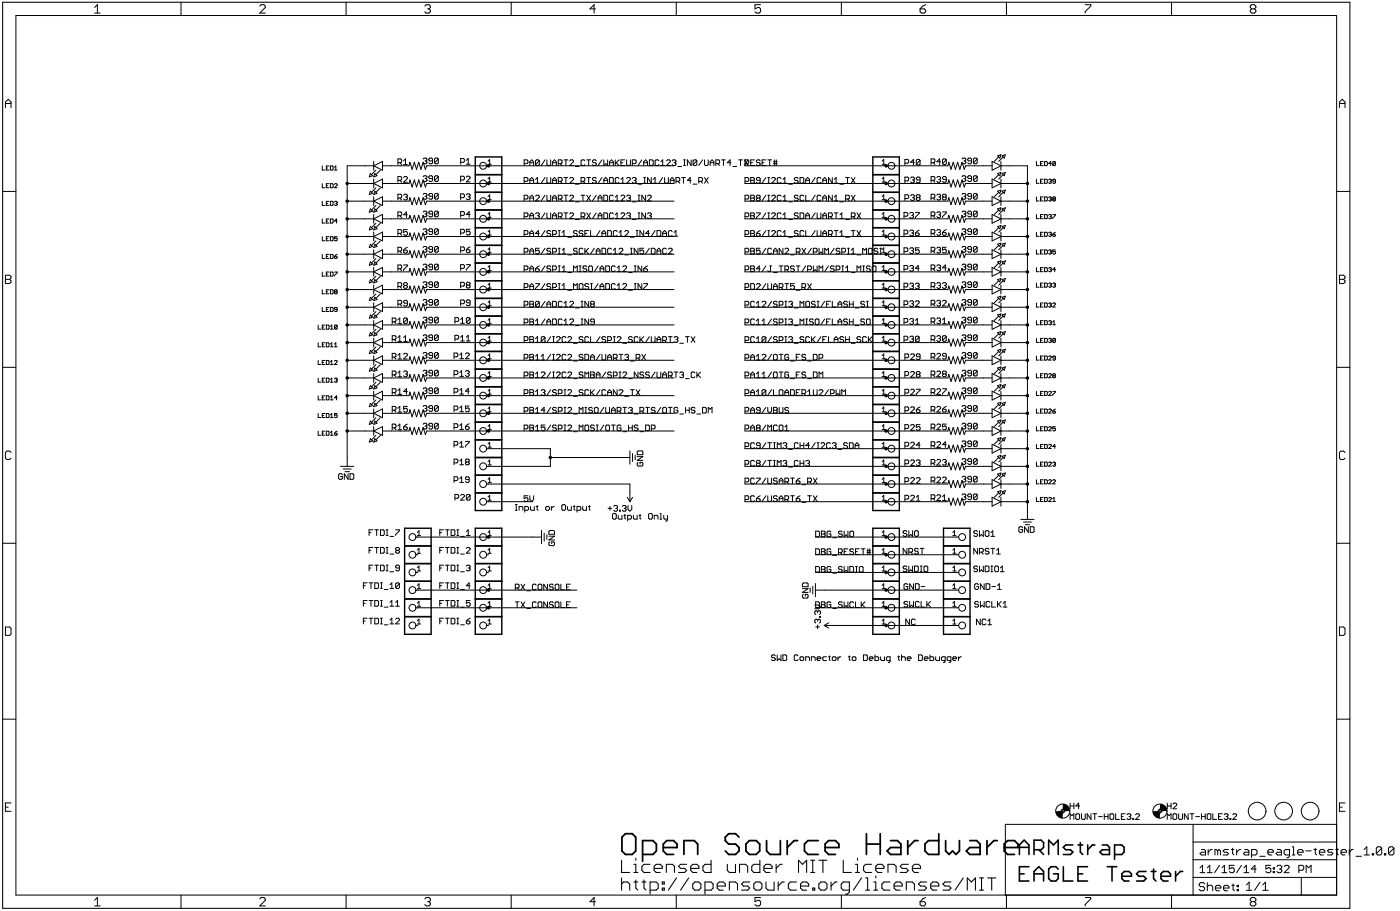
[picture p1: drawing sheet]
<svg xmlns="http://www.w3.org/2000/svg" width="403mm" height="262mm" viewBox="0 0 403 262" stroke-linecap="round" stroke-linejoin="round" font-family="sans-serif">
<g fill="none" stroke="#000" stroke-width=".46">
<path d="M293.1 245.5v-2.7l1.4-1.4 1.3 1.4v2.7M293.1 243.5h2.7M293.1 251.1h1.4M295.8 249h-2.7v4.2h2.7M297.3 244.2h2.1l.6-.7v-1.4l-.6-.7h-2.1v4.1M297.3 253.2v-2.8l1.4-1.4 1.3 1.4v2.8M297.3 251.1h2.7M298.7 244.2l1.3 1.3M301.5 245.5v-4.1l1.4 1.4 1.4-1.4v4.1M304.3 249.7l-.7-.7h-1.4l-.7 .7v2.8l.7 .7h1.4l.7-.7v-1.4h-1.4M305.7 249v4.2h2.8M308.5 242.8h-2.1l-.7 .7 .7 .7h1.4l.7 .6-.7 .7h-2.1"/>
<path d="M309.9 242.8h1.4M309.9 251.1h1.4M310.6 242.1v2.7l.7 .7M312.7 249h-2.8v4.2h2.8M312.7 242.8v2.7M314.8 242.8h-.7l-1.4 1.4M316.9 242.8h1.4l.7 .7v2h-2.1l-.7-.7 .7-.6h2.1M318.3 249h2.8M319.7 249v4.2M320.5 245.5h2l.7-.7v-1.3l-.7-.7h-2v4.1M322.6 251.8h2.7v-.7l-.7-.7h-1.4l-.6 .7v1.4l.6 .7h1.4M329.5 250.4h-2l-.7 .7 .7 .7h1.3l.7 .7-.7 .7h-2"/>
<path d="M331 250.4h1.4M331.7 249.7v2.8l.7 .7M333.8 251.8h2.7v-.7l-.7-.7h-1.3l-.7 .7v1.4l.7 .7h1.3M338 250.4v2.8M340.1 250.4h-.7l-1.4 1.4"/>
</g>
<g fill="none" stroke="#000" stroke-width=".51">
<path d="M179.8 239.6h2l1 .9v4l-1 1h-2l-1-1v-4zM249.1 239.6v5.9M253.1 239.6v5.9M269.9 239.6v5.9h-3l-1-1v-2l1-1h3M184.8 245.5h2.9l1-1v-2l-1-1h-2.9v6M190.7 243.5h4v-1l-1-1h-2l-1 1v2l1 1h2M196.6 245.5v-4h3l1 1v3M212.5 240.5l-1-.9h-2l-1 .9v1l1 1h2l1 1v1l-1 1h-2l-1-1M215.5 241.5h1.9l1 1v2l-1 1h-1.9l-1-1v-2zM220.4 241.5v3l1 1h3v-4M226.3 241.5v4M229.3 241.5h-1l-2 2"/>
<path d="M235.3 241.5h-3l-1 1v2l1 1h3M237.2 243.5h4v-1l-1-1h-2l-1 1v2l1 1h2M249.1 242.5h4M256 241.5h2l1 1v3h-3l-.9-1 .9-1h3M261 241.5v4M264 241.5h-1l-2 2M271.9 241.5v3l1 1 1-1 1 1 1-1v-3M278.8 241.5h2l1 1v3h-3l-1-1 1-1h3M283.8 241.5v4M286.7 241.5h-1l-1.9 2M288.7 243.5h4v-1l-1-1h-2l-1 1v2l1 1h2"/>
</g>
<g fill="none" stroke="#000" stroke-width=".3">
<path d="M.8 .6h387.3v260.4h-387.3zM178.7 247.2v3.5h2.4M178.7 252.3v3.5M178.7 254l.6-.6h1.2l.6 .6v1.8M182.2 250.7h1.2M182.2 248.3h.6v2.4M182.2 253.4h1.2M182.8 246.6v.6M182.8 252.8v2.4l.6 .6M184.6 253.4h1.1M185.1 252.8v2.4l.6 .6M186.9 248.3h-1.8l-.5 .6v1.2l.5 .6h1.8"/>
<path d="M186.9 255.8h1.8l.5-.6v-1.2l-.5-.6h-1.8v3.5M188.1 249.5h2.3v-.6l-.6-.6h-1.1l-.6 .6v1.2l.6 .6h1.1M190.4 253.4h.6v.6h-.6zM190.4 255.2h.6v.6h-.6zM191.6 250.7v-2.4h1.7l.6 .6v1.8M194.5 252.3l-2.3 3.5M197.4 248.3h-1.7l-.6 .6 .6 .6h1.1l.6 .6-.6 .6h-1.7M198 252.3l-2.3 3.5M198.6 249.5h2.3v-.6l-.6-.6h-1.1l-.6 .6v1.2l.6 .6h1.1M199.8 253.4h1.1l.6 .6v1.2l-.6 .6h-1.1l-.6-.6v-1.2zM202.7 255.8h1.7l.6-.6v-1.2l-.6-.6h-1.7v3.5M204.4 247.2v3.5h-1.7l-.6-.6v-1.2l.6-.6h1.7"/>
<path d="M206.2 254.6h2.3v-.6l-.6-.6h-1.1l-.6 .6v1.2l.6 .6h1.1M209.1 248.3v1.8l.6 .6h1.8v-2.4M209.7 255.8v-2.4h1.8l.5 .6v1.8M212.6 250.7v-2.4h1.8l.6 .6v1.8M215.6 253.4h-1.8l-.6 .6 .6 .6h1.2l.6 .6-.6 .6h-1.8M216.7 254l.6-.6h1.2l.6 .6v1.2l-.6 .6h-1.2l-.6-.6zM218.5 247.2v3.5h-1.8l-.6-.6v-1.2l.6-.6h1.8M219.6 249.5h2.4v-.6l-.6-.6h-1.2l-.6 .6v1.2l.6 .6h1.2M220.2 253.4v1.8l.6 .6h1.8v-2.4M223.2 248.3v2.4M223.7 253.4v2.4M224.9 248.3h-.6l-1.1 1.2"/>
<path d="M225.5 253.4h-.6l-1.2 1.2M229 253.4h-1.8l-.5 .6v1.2l.5 .6h1.8M229.6 250.7v-3.5l1.2 1.1 1.1-1.1v3.5M230.2 254.6h2.3v-.6l-.6-.6h-1.1l-.6 .6v1.2l.6 .6h1.1M233.1 250.7h1.2M233.1 247.2h1.2M233.7 247.2v3.5M233.7 255.2h.6v.6h-.6zM235.4 247.2h2.4M235.4 254l.6-.6h1.2l.6 .6v1.2l-.6 .6h-1.2l-.6-.6zM236.6 247.2v3.5M238.9 253.4v2.4"/>
<path d="M240.7 253.4h-.6l-1.2 1.2M242.4 247.2v3.5h2.4M244.2 255.8h-1.8l-.5-.6v-1.2l.5-.6h1.8v3l-.6 .5h-.6M246 250.7h1.1M246 248.3h.5v2.4M246.5 246.6v.6M247.7 252.3l-2.3 3.5M248.9 255.8h1.1M248.9 252.3h.6v3.5M250.6 248.3h-1.7l-.6 .6v1.2l.6 .6h1.7M251.2 253.4h.6v2.4M251.2 255.8h1.2"/>
<path d="M251.8 249.5h2.3v-.6l-.5-.6h-1.2l-.6 .6v1.2l.6 .6h1.2M251.8 251.7v.6M255.3 250.7v-2.4h1.8l.5 .6v1.8M255.9 253.4h-1.8l-.5 .6v1.2l.5 .6h1.8M257.1 254.6h2.3v-.6l-.6-.6h-1.2l-.5 .6v1.2l.5 .6h1.2M260.6 255.8v-2.4h1.7l.6 .6v1.8M261.2 248.3h-1.8l-.6 .6 .6 .6h1.2l.6 .6-.6 .6h-1.8M262.3 249.5h2.4v-.6l-.6-.6h-1.2l-.6 .6v1.2l.6 .6h1.2M266.4 253.4h-1.7l-.6 .6 .6 .6h1.1l.6 .6-.6 .6h-1.7M267.6 254.6h2.3v-.6l-.6-.6h-1.1l-.6 .6v1.2l.6 .6h1.1M273.4 253.4h-1.7l-.6 .6 .6 .6h1.2l.5 .6-.5 .6h-1.8M276.9 252.3l-2.3 3.5"/>
<path d="M278.1 255.8v-3.5l1.2 1.1 1.2-1.1v3.5M281.6 255.8h1.2M281.6 252.3h1.2M282.2 252.3v3.5M284 252.3h2.3M285.1 252.3v3.5"/>
</g>
<g fill="none" stroke="#000" stroke-width=".29">
<path d="M4.6 4.5h379.7v252.7h-379.7zM27.2 2.2l.8-.9v2.5M27.2 3.8h1.6M52 .6v3.9M74.7 1.8l.4-.5h.8l.4 .5v.4l-1.6 1.6h1.6M99.5 .6v3.9M122.1 1.8l.4-.5h.8l.4 .5v.4l-.4 .4M122.9 2.6h.4M123.3 2.6l.4 .4v.4l-.4 .4h-.8l-.4-.4M147 .6v3.9M171.2 2.6h-1.6l1.2-1.3v2.5M194.4 .6v3.9"/>
<path d="M218.7 1.3h-1.6v1.3l.8-.4h.4l.4 .4v.8l-.4 .4h-.8l-.4-.4M241.9 .6v3.9M264.5 2.6h1.2l.4 .4v.4l-.4 .4h-.8l-.4-.4zM266.1 1.3l-.8 .5-.8 .8M289.4 .6v3.9M312 1.3h1.6v.5l-1.6 1.6v.4M336.8 .6v3.9M359.9 2.6l-.4-.4v-.4l.4-.5h.8l.4 .5v.4l-.4 .4M359.9 2.6l-.4 .4v.4l.4 .4h.8l.4-.4v-.4l-.4-.4M359.9 2.6h.8M1.6 30.9v-1.6l.8-.8 .8 .8v1.6M1.6 29.7h1.6"/>
<path d="M385.1 29.7h1.6M385.1 30.9v-1.6l.8-.8 .8 .8v1.6M.8 55h3.8M92.7 47.7v1.2h.7M92.7 52.8v1.1h.7M92.7 57.8v1.2h.7M93.8 48.3h.4M93.8 53.4h.4M93.8 58.4h.4M94.6 47.7h-.8v1.2h.8M94.6 52.8h-.8v1.1h.8M94.6 57.8h-.8v1.2h.8"/>
<path d="M95 52.8l.8 .2v.7l-.2 .2h-.6zM95 47.7l.8 .2v.8l-.2 .2h-.6zM95 57.8l.8 .2v.8l-.2 .2h-.6zM96.2 48.9h.7M96.2 48.1l.4-.4v1.2M96.2 53l.2-.2 .5 .2-.7 .9h.7M96.2 58l.5-.2 .2 .2-.2 .4M96.6 58.4h.1M96.7 58.4l.2 .2-.2 .4-.5-.2M99.8 52.7h7.6M99.8 57.8h7.6M106.5 54.9l.6 .7-.9 .3z"/>
<path d="M106.5 49.9l.6 .6-.9 .3zM107.4 47.6h-7.6v86.4M107.4 47.6l2.6-1.2v2.5zM107.4 52.7l2.6-1.3v2.6zM107.4 57.8l2.6-1.3v2.6zM107.4 46.4v2.5M107.4 51.4v2.6M107.4 56.5v2.6M107.8 49.9l.6 .6-1 .3zM107.8 54.9l.6 .7-1 .3zM108.1 48.9l-1.3 1.3M108.1 54l-1.3 1.3"/>
<path d="M108.1 59.1l-1.3 1.2M109.3 59.1l-1.2 1.2M109.3 48.9l-1.2 1.3M109.3 54l-1.2 1.3M110 47.6h7.6l.3-1 .6 2.1 .6-2.1 .7 2.1 .6-2.1 .6 2.1 .7-2.1 .6 2.1 .4-1.1h71.1M110 52.7h7.6l.3-1 .6 2 .6-2 .7 2 .6-2 .6 2 .7-2 .6 2 .4-1h71.1M110 57.8h7.6l.3-1 .6 2 .6-2 .7 2 .6-2 .6 2 .7-2 .6 2 .4-1h71.1M114.4 46.7h.8l.3-.2v-.6l-.3-.2h-.8v1.6M114.4 51.8h.8l.3-.3v-.5l-.3-.3h-.8v1.7M114.4 56.9h.8l.3-.3v-.5l-.3-.3h-.8v1.6M114.9 56.9l.6 .5M114.9 51.8l.6 .6"/>
<path d="M114.9 46.7l.6 .6M116 51l.3-.3h.6l.2 .3v.3l-1.1 1.1h1.1M116 56.1l.3-.3h.6l.2 .3-.2 .5M116 46.2l.6-.5v1.6M116 47.3h1.1M116.6 56.6h.3M116.9 56.6l.2 .3-.2 .5h-.6l-.3-.2M121.7 45.7l.2-.3h.6l.2 .3-.2 .5M121.7 50.8l.2-.3h.6l.2 .3-.2 .5M121.7 55.9l.2-.3h.6l.2 .3-.2 .5M122.2 56.4h.3M122.2 51.3h.3"/>
<path d="M122.2 46.2h.3M122.5 46.2l.2 .3-.2 .6h-.6l-.2-.3M122.5 51.3l.2 .3-.2 .5h-.6l-.2-.2M122.5 56.4l.2 .3-.2 .5h-.6l-.2-.3M124.4 51.3h-.8l-.3-.2 .3-.6h.5l.3 .3v1.1l-.3 .2h-.5l-.3-.2M124.4 46.2h-.8l-.3-.2 .3-.6h.5l.3 .3v1.1l-.3 .3h-.5l-.3-.3M124.4 56.4h-.8l-.3-.3 .3-.5h.5l.3 .3v1l-.3 .3h-.5l-.3-.3M126 50.8l-.3-.3h-.5l-.3 .3v1.1M126 45.7l-.3-.3h-.5l-.3 .3v1.1M126 55.9l-.3-.3h-.5l-.3 .3v1M126 45.7v1.1l-.3 .3h-.5l-.3-.3M126 50.8v1.1l-.3 .2h-.5l-.3-.2"/>
<path d="M126 55.9v1l-.3 .3h-.5l-.3-.3M126 55.9l-1.1 1M126 50.8l-1.1 1.1M126 45.7l-1.1 1.1M132.4 56.8h.9l.2-.3v-.5l-.2-.3h-.9v1.6M132.4 46.6h.9l.2-.2v-.6l-.2-.2h-.9v1.6M132.4 51.7h.9l.2-.3v-.5l-.2-.3h-.9v1.7M134.1 46.1l.5-.5v1.6M134.1 47.2h1.1M134.1 50.9l.2-.3h.6l.3 .3v.3l-1.1 1.1h1.1M134.1 56l.2-.3h.6l.3 .3-.3 .5M134.6 56.5h.3"/>
<path d="M134.9 56.5l.3 .3-.3 .5h-.6l-.2-.2M140.3 46.3l.5-.5v1.4M140.3 51.4l.5-.5v1.4M140.3 56.4l.5-.4v1.4M140.3 47.2h1M140.3 52.3h1M140.3 57.4h1M150.7 57.2h.8l.3-.3v-.5l-.3-.3h-.8v1.6M150.7 52.1h.8l.3-.3v-.5l-.3-.3h-.8v1.6M150.7 47h.8l.3-.3v-.5l-.3-.3h-.8v1.7M152.3 57.7v-1.1l.6-.5 .5 .5v1.1M152.3 47.6v-1.1l.6-.6 .5 .6v1.1"/>
<path d="M152.3 56.9h1.1M152.3 51.8h1.1M152.3 46.7h1.1M152.3 52.6v-1l.6-.6 .5 .6v1M154 56.4l.2-.3h.6l.3 .3v.2l-1.1 1.1h1.1M154 51.6l.5-.6v1.6M154 52.6h1.1M155.1 46.2v1.1l-.3 .3h-.6l-.2-.3M155.1 46.2l-.3-.3h-.6l-.2 .3v1.1M155.1 46.2l-1.1 1.1M156.7 56.1l-1.1 1.6M156.7 45.9l-1.1 1.7"/>
<path d="M156.7 51l-1.1 1.6M157.2 45.9v1.4l.3 .3h.6l.2-.3v-1.4M157.2 56.1v1.4l.3 .2h.6l.2-.2v-1.4M157.2 51v1.4l.3 .2h.6l.2-.2v-1.4M158.9 47.6v-1.1l.5-.6 .6 .6v1.1M158.9 52.6v-1l.5-.6 .6 .6v1M158.9 57.7v-1.1l.5-.5 .6 .5v1.1M158.9 56.9h1.1M158.9 51.8h1.1M158.9 46.7h1.1M160.5 57.2h.8l.3-.3v-.5l-.3-.3h-.8v1.6M160.5 52.1h.8l.3-.3v-.5l-.3-.3h-.8v1.6"/>
<path d="M160.5 47h.8l.3-.3v-.5l-.3-.3h-.8v1.7M161.1 47l.5 .6M161.1 52.1l.5 .5M161.1 57.2l.5 .5M162.2 45.9h1M162.2 56.1h1M162.2 51h1M162.7 45.9v1.7M162.7 51v1.6M162.7 56.1v1.6M163.8 46.2l.3-.3h.5l.3 .3v.3l-1.1 1.1h1.1M163.8 56.4l.3-.3h.5l.3 .3v.2l-1.1 1.1h1.1"/>
<path d="M163.8 51.3l.3-.3h.5l.3 .3v.3l-1.1 1h1.1M165.4 58h1.1M165.4 52.9h1.1M165.4 47.8h1.1M167.1 52.1h.8l.3-.3v-.5l-.3-.3h-.8v1.6M167.1 56.1h1.1M167.6 56.1v1.6M167.6 52.1l.6 .5M168.2 46.2l-.3-.3h-.6l-.2 .3v1.1l.2 .3h.6l.3-.3M168.7 45.9h1.1M168.7 56.1l1.1 1.6M168.7 51h1.1"/>
<path d="M169.2 45.9v1.7M169.2 51v1.6M169.8 56.1l-1.1 1.6M171.4 51.3l-.2-.3h-.6l-.3 .3 .3 .5h.6l.2 .3-.2 .5h-.6l-.3-.2M171.4 46.2l-.2-.3h-.6l-.3 .3 .3 .5h.6l.2 .3-.2 .6h-.6l-.3-.3M171.4 56.1l-1.1 1.6M172 57.7v-1.1l.5-.5 .6 .5v1.1M172 56.9h1.1M173.1 45.9l-1.1 1.7M173.1 51l-1.1 1.6M173.6 56.1h.8l.3 .3v1.1l-.3 .2h-.8zM173.6 51.8h1.1"/>
<path d="M173.6 45.9v1.7l.6-.6 .5 .6v-1.7M173.6 52.6v-1l.6-.6 .5 .6v1M175.3 51h.8l.2 .3v1.1l-.2 .2h-.8zM175.3 46.7h1M175.3 47.6v-1.1l.5-.6 .5 .6v1.1M176.3 56.4l-.2-.3h-.6l-.2 .3v1.1l.2 .2h.6l.2-.2M176.9 57.7h1.1M176.9 56.6l.5-.5v1.6M176.9 45.9v1.7M177.2 46.7l.8 .9M178 45.9l-1.1 1.1M178 51.3l-.3-.3h-.5l-.3 .3v1.1l.3 .2h.5l.3-.2"/>
<path d="M178.5 56.4l.3-.3h.5l.3 .3v.2l-1.1 1.1h1.1M178.5 46.7h.6M178.5 51.6l.6-.6v1.6M178.5 52.6h1.1M179.6 45.9h-1.1v1.7h1.1M180.2 56.4l.2-.3h.6l.3 .3-.3 .5M180.2 51.3l.2-.3h.6l.3 .3v.3l-1.1 1h1.1M180.2 45.9v1.4l.2 .3h.6l.3-.3v-1.4M180.7 56.9h.3M181 56.9l.3 .3-.3 .5h-.6l-.2-.2M181.8 47h.8l.3-.3v-.5l-.3-.3h-.8v1.7M181.8 58h1.1"/>
<path d="M181.8 51.3l.3-.3h.5l.3 .3-.3 .5M182.3 51.8h.3M182.6 51.8l.3 .3-.3 .5h-.5l-.3-.2M183.4 57.7h.6M183.4 56.1h.6M183.4 52.9h1.1M183.7 56.1v1.6M184.5 45.9l-1.1 1.7M185.1 47.6v-1.1l.5-.6 .6 .6v1.1M185.1 46.7h1.1M185.1 51h.5M185.1 52.6h.5"/>
<path d="M185.3 51v1.6M185.6 56.1v1.6l-1.1-1.6v1.6M186.2 56.4l.2-.3h.6l.3 .3v.2l-1.1 1.1h1.1M186.7 45.9h.8l.3 .3v1.1l-.3 .3h-.8zM187.3 51v1.6l-1.1-1.6v1.6M187.8 51.6l.5-.6v1.6M187.8 52.6h1.1M189.4 46.2l-.2-.3h-.6l-.2 .3v1.1l.2 .3h.6l.2-.3M190 46.5l.5-.6v1.7M190 47.6h1.1M190.5 51l-1.1 1.6M191.1 51v1.4l.3 .2h.5l.3-.2v-1.4"/>
<path d="M191.6 46.2l.3-.3h.5l.3 .3v.3l-1.1 1.1h1.1M192.7 51.8h1.1M192.7 52.6v-1l.6-.6 .5 .6v1M193.3 46.2l.2-.3h.6l.2 .3-.2 .5M193.8 46.7h.3M194.1 46.7l.2 .3-.2 .6h-.6l-.2-.3M194.4 52.1h.8l.2-.3v-.5l-.2-.3h-.8v1.6M194.9 52.1l.5 .5M194.9 47.8h1.1M196 51h1.1M196.5 51v1.6M196.5 47.6h.6"/>
<path d="M196.5 45.9h.6M196.8 45.9v1.7M198.7 51.8h-1.1l.8-.8v1.6M198.7 45.9v1.7l-1.1-1.7v1.7M199.3 52.9h1.1M200.4 46.2v1.1l-.3 .3h-.6l-.2-.3M200.4 46.2l-.3-.3h-.6l-.2 .3v1.1M200.4 46.2l-1.1 1.1M200.9 52.1h.8l.3-.3v-.5l-.3-.3h-.8v1.6M201.4 52.1l.6 .5M202 45.9l-1.1 1.7M202.5 45.9v1.4l.3 .3h.6l.2-.3v-1.4"/>
<path d="M202.5 51l1.1 1.6M203.6 51l-1.1 1.6M204.2 46.7h1.1M204.2 47.6v-1.1l.5-.6 .6 .6v1.1M205.8 47h.8l.3-.3v-.5l-.3-.3h-.8v1.7M206.4 47l.5 .6M207.5 45.9h1M208 45.9v1.7M210.2 46.7h-1.1l.8-.8v1.7M210.7 47.8h1.1M212.4 45.9h1M212.9 45.9v1.7"/>
<path d="M214 45.9l1.1 1.7M214.1 47.6h58.4l.3-1 .6 2.1 .7-2.1 .6 2.1 .6-2.1 .7 2.1 .6-2.1 .6 2.1 .4-1.1h7.6M214.1 52.7h58.4l.3-1 .6 2 .7-2 .6 2 .6-2 .7 2 .6-2 .6 2 .4-1h7.6M214.1 57.8h58.4l.3-1 .6 2 .7-2 .6 2 .6-2 .7 2 .6-2 .6 2 .4-1h7.6M214.2 52.1h.8l.3-.3v-.5l-.3-.3h-.8v1.6M214.2 47h.8l.3-.3v-.5l-.3-.3h-.8v1.7M214.2 57.2h.8l.3-.3v-.5l-.3-.3h-.8v1.6M214.7 47l.6 .6M215.1 45.9l-1.1 1.7M215.8 56.9h.8M215.8 51.8h.8M215.8 46.7h.6"/>
<path d="M215.8 56.1h.8l.3 .3-.3 .5 .3 .6-.3 .2h-.8zM215.8 51h.8l.3 .3-.3 .5 .3 .6-.3 .2h-.8zM216.9 45.9h-1.1v1.7h1.1M217.7 56.9h.6M217.7 56.9l-.2 .3 .2 .5h.6l.3-.2-.3-.6M217.7 56.9l-.2-.3 .2-.5h.6l.3 .3-.3 .5M218.6 51.8h-.9l-.2-.2 .2-.6h.6l.3 .3v1.1l-.3 .2h-.6l-.2-.2M218.6 46.2l-.3-.3h-.6l-.2 .3 .2 .5h.6l.3 .3-.3 .6h-.6l-.2-.3M219.1 46.7h.6M220.2 45.9h-1.1v1.7h1.1M220.2 51l-1.1 1.6M220.2 56.1l-1.1 1.6"/>
<path d="M220.7 57.7h.6M220.7 45.9h1.1M220.7 56.1h.6M220.7 51h.6M220.7 52.6h.6M221 51v1.6M221 56.1v1.6M221.3 45.9v1.7M221.8 51.3l.3-.3h.6l.2 .3v.3l-1.1 1h1.1M221.8 56.4l.3-.3h.6l.2 .3v.2l-1.1 1.1h1.1M222.4 46.5h1.1M222.4 47h1.1"/>
<path d="M222.7 45.9v1.7M223.2 45.9v1.7M224.6 51.3l-.3-.3h-.6l-.2 .3v1.1l.2 .2h.6l.3-.2M224.6 56.4l-.3-.3h-.6l-.2 .3v1.1l.2 .2h.6l.3-.2M225.1 57.7h1.1M225.1 51.6l.6-.6v1.6M225.1 56.6l.6-.5v1.6M225.1 52.6h1.1M226.7 58h1.1M226.7 52.9h1.1M229.5 51.3l-.3-.3h-.5l-.3 .3 .3 .5h.5l.3 .3-.3 .5h-.5l-.3-.2M229.5 56.4l-.3-.3h-.5l-.3 .3 .3 .5h.5l.3 .3-.3 .5h-.5l-.3-.2"/>
<path d="M230 51h.8l.3 .3v1.1l-.3 .2h-.8zM231.1 56.4l-.3-.3h-.5l-.3 .3v1.1l.3 .2h.5l.3-.2M231.7 52.6v-1l.5-.6 .5 .6v1M231.7 56.1v1.6h1M231.7 51.8h1M234.4 51l-1.1 1.6M234.4 56.1l-1.1 1.6M236 56.4l-.3-.3h-.5l-.3 .3v1.1l.3 .2h.5l.3-.2M236 51.3l-.3-.3h-.5l-.3 .3v1.1l.3 .2h.5l.3-.2M236.6 52.6v-1l.5-.6 .6 .6v1M236.6 57.7v-1.1l.5-.5 .6 .5v1.1M236.6 56.9h1.1"/>
<path d="M236.6 51.8h1.1M239.3 51v1.6l-1.1-1.6v1.6M239.3 56.1v1.6l-1.1-1.6v1.6M239.8 51.6l.6-.6v1.6M239.8 56.6l.6-.5v1.6M239.8 57.7h1.1M239.8 52.6h1.1M241.5 58h1.1M241.5 52.9h1.1M243.1 57.2h.8l.3-.3v-.5l-.3-.3h-.8v1.6M243.1 51h1.1M243.7 51v1.6"/>
<path d="M243.7 57.2l.5 .5M244.8 51l1 1.6M244.8 56.1l1 1.6M245.8 51l-1 1.6M245.8 56.1l-1 1.6M253.6 47.2h1M253.6 52.3h1M253.6 57.4h1M253.6 46.3l.5-.5v1.4M253.6 51.4l.5-.5v1.4M253.6 56.4l.5-.4v1.4M260.2 46.9h.8l.3-.3v-.5l-.3-.3h-.8v1.6"/>
<path d="M260.2 52h.8l.3-.3v-.5l-.3-.3h-.8v1.6M260.2 57.1h.8l.3-.3v-.6l-.3-.2h-.8v1.6M261.8 51.2l.3-.3h.5l.3 .3-.3 .5M261.8 56.2l.3-.2h.5l.3 .2-.3 .6M262.4 56.8h.2M262.4 51.7h.2M262.6 51.7l.3 .3-.3 .5h-.5l-.3-.3M262.6 56.8l.3 .3-.3 .5h-.5l-.3-.3M262.9 46.6h-1.1l.8-.8v1.6M263.7 56.8l-.3-.3 .3-.5h.6l.2 .2-.2 .6M263.7 56.8l-.3 .3 .3 .5h.6l.2-.3-.2-.5M263.7 56.8h.6"/>
<path d="M264.5 46.1v1.1l-.2 .2h-.6l-.3-.2M264.5 51.7h-.8l-.3-.3 .3-.5h.6l.2 .3v1l-.2 .3h-.6l-.3-.3M264.5 46.1l-.2-.3h-.6l-.3 .3v1.1M264.5 46.1l-1.1 1.1M267.7 56.9h.8l.3-.3v-.5l-.3-.3h-.8v1.6M267.7 51.8h.8l.3-.3v-.5l-.3-.3h-.8v1.7M267.7 46.7h.8l.3-.2v-.6l-.3-.2h-.8v1.6M268.2 46.7l.6 .6M268.2 51.8l.6 .6M268.2 56.9l.6 .5M269.3 56.1l.3-.3h.6l.2 .3-.2 .5M269.3 51l.3-.3h.6l.2 .3-.2 .5"/>
<path d="M269.9 56.6h.3M269.9 51.5h.3M270.2 56.6l.2 .3-.2 .5h-.6l-.3-.2M270.2 51.5l.2 .3-.2 .6h-.6l-.3-.3M270.4 46.5h-1.1l.9-.8v1.6M271.3 56.6l-.3 .3 .3 .5h.5l.3-.2-.3-.6M271.3 56.6l-.3-.2 .3-.6h.5l.3 .3-.3 .5M271.3 56.6h.5M272.1 45.9l-1.1 1.1M272.1 51.5h-.8l-.3-.2 .3-.6h.5l.3 .3v1.1l-.3 .3h-.5l-.3-.3M272.1 45.9l-.3-.2h-.5l-.3 .2v1.1M272.1 45.9v1.1l-.3 .3h-.5l-.3-.3"/>
<path d="M276.6 55.9l.3-.3h.5l.3 .3-.3 .5M276.6 50.8l.3-.3h.5l.3 .3-.3 .5M276.6 45.7l.3-.3h.5l.3 .3-.3 .5M277.1 56.4h.3M277.1 51.3h.3M277.1 46.2h.3M277.4 46.2l.3 .3-.3 .6h-.5l-.3-.3M277.4 56.4l.3 .3-.3 .5h-.5l-.3-.3M277.4 51.3l.3 .3-.3 .5h-.5l-.3-.2M279.3 46.2h-.8l-.3-.2 .3-.6h.5l.3 .3v1.1l-.3 .3h-.5l-.3-.3M279.3 56.4h-.8l-.3-.3 .3-.5h.5l.3 .3v1l-.3 .3h-.5l-.3-.3M279.3 51.3h-.8l-.3-.2 .3-.6h.5l.3 .3v1.1l-.3 .2h-.5l-.3-.2"/>
<path d="M281 50.8v1.1l-.3 .2h-.6l-.2-.2M281 55.9l-1.1 1M281 50.8l-1.1 1.1M281 45.7l-.3-.3h-.6l-.2 .3v1.1M281 55.9l-.3-.3h-.6l-.2 .3v1M281 55.9v1l-.3 .3h-.6l-.2-.3M281 50.8l-.3-.3h-.6l-.2 .3v1.1M281 45.7v1.1l-.3 .3h-.6l-.2-.3M281 45.7l-1.1 1.1M285.2 46.4l2.6 1.2-2.6 1.3zM285.2 51.4l2.6 1.3-2.6 1.3zM285.2 56.5l2.6 1.3-2.6 1.3z"/>
<path d="M286.8 44.8l1-.3-.3 .9zM286.8 49.9l1-.4-.3 1zM286.8 54.9l1-.3-.3 1zM287.1 45.1l-1.2 1.3M287.1 50.2l-1.2 1.2M287.1 55.3l-1.2 1.2M287.8 47.6h7.6v101.6M287.8 52.7h7.6M287.8 57.8h7.6M287.8 46.4v2.5M287.8 51.4v2.6M287.8 56.5v2.6"/>
<path d="M288.1 54.9l1-.3-.4 1zM288.1 44.8l1-.3-.4 .9zM288.1 49.9l1-.4-.4 1zM288.4 45.1l-1.3 1.3M288.4 50.2l-1.3 1.2M288.4 55.3l-1.3 1.2M298 51.5v1.2h.8M298 46.4v1.2h.8M298 56.6v1.1h.8M299.2 52.1h.4M299.2 47h.4M299.2 57.2h.4"/>
<path d="M299.9 51.5h-.7v1.2h.7M299.9 46.4h-.7v1.2h.7M299.9 56.6h-.7v1.1h.7M300.3 51.5l.8 .2v.8l-.2 .2h-.6zM300.3 46.4l.8 .2v.8l-.2 .2h-.6zM300.3 56.6l.8 .2v.8l-.2 .1h-.6zM301.5 51.7l.6-.2 .2 .2-.2 .4M301.5 56.8l.6-.2 .2 .2-.2 .4M301.9 52.1h.2M301.9 57.2h.2M302.1 52.1l.2 .2-.2 .4-.6-.2M302.1 57.2l.2 .2-.2 .3-.6-.1"/>
<path d="M302.3 47h-.8l.6-.6v1.2M302.9 57.2l-.2 .2 .2 .3 .5-.1-.1-.4M302.9 57.2l-.2-.2 .2-.4 .5 .2-.1 .4M302.9 57.2h.4M303.4 52.1l-.7-.2 .2-.4 .5 .2v.8l-.1 .2-.6-.2M303.4 46.6l-.5-.2-.2 .2v.8M303.4 46.6v.8l-.1 .2-.6-.2M303.4 46.6l-.7 .8M384.3 55h3.8M1.6 79.1h1.2l.4 .4v.4l-.4 .4 .4 .4v.4l-.4 .4h-1.2zM92.7 62.9v1.2h.7M92.7 68v1.2h.7"/>
<path d="M92.7 73.1v1.2h.7M92.7 78.2v1.1h.7M93.8 63.5h.4M93.8 68.6h.4M93.8 73.7h.4M93.8 78.8h.4M94.6 62.9h-.8v1.2h.8M94.6 68h-.8v1.2h.8M94.6 73.1h-.8v1.2h.8M94.6 78.2h-.8v1.1h.8M95 62.9l.8 .2v.8l-.2 .2h-.6zM95 68l.8 .2v.8l-.2 .2h-.6z"/>
<path d="M95 73.1l.8 .2v.8l-.2 .2h-.6zM95 78.2l.8 .2v.7l-.2 .2h-.6zM96.2 73.7h.5l.2 .4-.5 .2zM96.2 78.2h.7l-.7 1.1M96.9 68h-.7v.6l.5-.2 .2 .6-.2 .2-.5-.2M96.9 63.5h-.7l.5-.6v1.2M96.9 73.1l-.7 .6M99.8 62.9h7.6M99.8 68h7.6M99.8 73h7.6M99.8 78.1h7.6M106.5 60l.6 .7-.9 .3z"/>
<path d="M106.5 65.1l.6 .6-.9 .4zM106.5 75.3l.6 .6-.9 .3zM106.5 70.2l.6 .6-.9 .3zM107.4 62.9l2.6-1.3v2.5zM107.4 68l2.6-1.3v2.5zM107.4 73l2.6-1.2v2.5zM107.4 78.1l2.6-1.3v2.6zM107.4 61.6v2.5M107.4 66.7v2.5M107.4 71.8v2.5M107.4 76.8v2.6M107.8 60l.6 .7-1 .3z"/>
<path d="M107.8 65.1l.6 .6-1 .4zM107.8 70.2l.6 .6-1 .3zM107.8 75.3l.6 .6-1 .3zM108.1 64.1l-1.3 1.3M108.1 69.2l-1.3 1.3M108.1 74.3l-1.3 1.3M108.1 79.4l-1.3 1.3M109.3 64.1l-1.2 1.3M109.3 69.2l-1.2 1.3M109.3 74.3l-1.2 1.3M109.3 79.4l-1.2 1.3M110 62.9h7.6l.3-1 .6 2 .6-2 .7 2 .6-2 .6 2 .7-2 .6 2 .4-1h71.1"/>
<path d="M110 68h7.6l.3-1.1 .6 2.1 .6-2.1 .7 2.1 .6-2.1 .6 2.1 .7-2.1 .6 2.1 .4-1h71.1M110 73h7.6l.3-1 .6 2.1 .6-2.1 .7 2.1 .6-2.1 .6 2.1 .7-2.1 .6 2.1 .4-1.1h71.1M110 78.1h7.6l.3-1 .6 2 .6-2 .7 2 .6-2 .6 2 .7-2 .6 2 .4-1h71.1M114.4 62h.8l.3-.3v-.5l-.3-.3h-.8v1.6M114.4 67.1h.8l.3-.3v-.6l-.3-.2h-.8v1.6M114.4 72.1h.8l.3-.2v-.6l-.3-.2h-.8v1.6M114.4 77.2h.8l.3-.3v-.5l-.3-.3h-.8v1.7M114.9 77.2l.6 .6M114.9 72.1l.6 .6M114.9 67.1l.6 .5M114.9 62l.6 .5M116 71.9h.9l.2 .5-.2 .3h-.6l-.3-.3z"/>
<path d="M116 76.1h1.1v.3l-1.1 1.1v.3M117.1 66h-1.1v.8l.6-.3 .5 .3v.5l-.2 .3h-.6l-.3-.3M117.1 61.7h-1.1l.9-.8v1.6M117.1 71.1l-1.1 .8M121.7 60.9l.2-.2h.6l.2 .2-.2 .6M121.7 71.1l.2-.3h.6l.2 .3-.2 .5M121.7 76.2l.2-.3h.6l.2 .3-.2 .5M121.7 66l.2-.3h.6l.2 .3-.2 .6M122.2 76.7h.3M122.2 71.6h.3M122.2 66.6h.3M122.2 61.5h.3"/>
<path d="M122.5 61.5l.2 .3-.2 .5h-.6l-.2-.3M122.5 66.6l.2 .2-.2 .6h-.6l-.2-.3M122.5 71.6l.2 .3-.2 .6h-.6l-.2-.3M122.5 76.7l.2 .3-.2 .5h-.6l-.2-.2M124.4 71.6h-.8l-.3-.2 .3-.6h.5l.3 .3v1.1l-.3 .3h-.5l-.3-.3M124.4 61.5h-.8l-.3-.3 .3-.5h.5l.3 .2v1.1l-.3 .3h-.5l-.3-.3M124.4 66.6h-.8l-.3-.3 .3-.6h.5l.3 .3v1.1l-.3 .3h-.5l-.3-.3M124.4 76.7h-.8l-.3-.2 .3-.6h.5l.3 .3v1.1l-.3 .2h-.5l-.3-.2M126 66l-.3-.3h-.5l-.3 .3v1.1M126 60.9l-.3-.2h-.5l-.3 .2v1.1M126 71.1l-.3-.3h-.5l-.3 .3v1.1M126 76.2l-.3-.3h-.5l-.3 .3v1.1"/>
<path d="M126 60.9v1.1l-.3 .3h-.5l-.3-.3M126 66v1.1l-.3 .3h-.5l-.3-.3M126 71.1v1.1l-.3 .3h-.5l-.3-.3M126 76.2v1.1l-.3 .2h-.5l-.3-.2M126 76.2l-1.1 1.1M126 71.1l-1.1 1.1M126 66l-1.1 1.1M126 60.9l-1.1 1.1M132.4 61.9h.9l.2-.3v-.5l-.2-.3h-.9v1.6M132.4 67h.9l.2-.3v-.6l-.2-.2h-.9v1.6M132.4 72h.9l.2-.2v-.6l-.2-.2h-.9v1.6M132.4 77.1h.9l.2-.3v-.5l-.2-.3h-.9v1.7"/>
<path d="M134.1 71.8h.8l.3 .5-.3 .3h-.6l-.2-.3zM134.1 76h1.1v.3l-1.1 1.1v.3M135.2 65.9h-1.1v.8l.5-.3 .6 .3v.5l-.3 .3h-.6l-.2-.3M135.2 61.6h-1.1l.8-.8v1.6M135.2 71l-1.1 .8M140.3 61.5l.5-.4v1.4M140.3 66.6l.5-.5v1.4M140.3 71.7l.5-.5v1.4M140.3 76.8l.5-.5v1.4M140.3 62.5h1M140.3 67.5h1M140.3 72.6h1"/>
<path d="M140.3 77.7h1M150.7 72.4h.8l.3-.3v-.5l-.3-.3h-.8v1.7M150.7 77.5h.8l.3-.3v-.5l-.3-.3h-.8v1.6M150.7 67.3h.8l.3-.2v-.6l-.3-.2h-.8v1.6M150.7 62.3h.8l.3-.3v-.6l-.3-.2h-.8v1.6M152.3 78v-1l.6-.6 .5 .6v1M152.3 73v-1.1l.6-.6 .5 .6v1.1M152.3 67.9v-1.1l.6-.5 .5 .5v1.1M152.3 77.2h1.1M152.3 72.1h1.1M152.3 67.1h1.1M152.3 62h1.1"/>
<path d="M152.3 62.8v-1.1l.6-.5 .5 .5v1.1M154 61.4l.2-.2h.6l.3 .2-.3 .6M154 77.2h.8l.3 .6-.3 .2h-.6l-.2-.2zM154.5 62h.3M154.8 62l.3 .3-.3 .5h-.6l-.2-.3M155.1 71.3h-1.1v.8l.5-.2 .6 .2v.6l-.3 .3h-.6l-.2-.3M155.1 67.1h-1.1l.8-.8v1.6M155.1 76.4l-1.1 .8M156.7 61.2l-1.1 1.6M156.7 76.4l-1.1 1.6M156.7 66.3l-1.1 1.6M156.7 71.3l-1.1 1.7"/>
<path d="M157.2 61.2v1.3l.3 .3h.6l.2-.3v-1.3M158.3 76.7l-.2-.3h-.6l-.3 .3 .3 .5h.6l.2 .3-.2 .5h-.6l-.3-.2M158.3 66.5l-.2-.2h-.6l-.3 .2 .3 .6h.6l.2 .2-.2 .6h-.6l-.3-.3M158.3 71.6l-.2-.3h-.6l-.3 .3 .3 .5h.6l.2 .3-.2 .6h-.6l-.3-.3M158.9 62.8v-1.1l.5-.5 .6 .5v1.1M158.9 77.5h.8l.3-.3v-.5l-.3-.3h-.8v1.6M158.9 72.4h.8l.3-.3v-.5l-.3-.3h-.8v1.7M158.9 67.3h.8l.3-.2v-.6l-.3-.2h-.8v1.6M158.9 62h1.1M160.5 62.3h.8l.3-.3v-.6l-.3-.2h-.8v1.6M160.5 73h.6M160.5 78h.6"/>
<path d="M160.5 71.3h.6M160.5 76.4h.6M160.5 66.3h.6M160.5 67.9h.6M160.8 66.3v1.6M160.8 71.3v1.7M160.8 76.4v1.6M161.1 62.3l.5 .5M161.6 73h1.1M161.6 78h1.1M161.6 77l.6-.6v1.6M161.6 66.8l.6-.5v1.6"/>
<path d="M161.6 71.9l.6-.6v1.7M161.6 67.9h1.1M162.2 61.2h1M162.7 61.2v1.6M163.2 73.2h1.1M163.2 78.3h1.1M163.2 68.2h1.1M163.8 61.4l.3-.2h.5l.3 .2v.3l-1.1 1.1h1.1M164.9 78v-1.6l.5 .6 .6-.6v1.6M165.4 63.1h1.1M166 71.6l-.3-.3h-.5l-.3 .3 .3 .5h.5l.3 .3-.3 .6h-.5l-.3-.3M166 66.5l-.3-.2h-.5l-.3 .2 .3 .6h.5l.3 .2-.3 .6h-.5l-.3-.3"/>
<path d="M166.5 78h.6M166.5 76.4h.6M166.8 76.4v1.6M167.1 62.3h.8l.3-.3v-.6l-.3-.2h-.8v1.6M167.6 71.6l-.3-.3h-.5l-.3 .3v1.1l.3 .3h.5l.3-.3M167.6 66.5l-.3-.2h-.5l-.3 .2 .3 .6h.5l.3 .2-.3 .6h-.5l-.3-.3M167.6 62.3l.6 .5M168.2 67.1h.5M168.2 71.3v1.7M168.4 72.1l.8 .9M168.7 76.7l-.3-.3h-.5l-.3 .3 .3 .5h.5l.3 .3-.3 .5h-.5l-.3-.2M168.7 61.2l1.1 1.6"/>
<path d="M169.2 71.3l-1 1.1M169.2 66.3h-1v1.6h1M169.3 76.7l.2-.3h.6l.2 .3v1.1l-.2 .2h-.6l-.2-.2zM169.8 61.2l-1.1 1.6M169.8 66.3v1.6h1.1M170.9 71.3l-1.1 1.7M171.4 61.2l-1.1 1.6M171.4 72.1h1.1M171.4 73v-1.1l.6-.6 .5 .6v1.1M172 76.4l-1.1 1.6M172 62h1.1M172 62.8v-1.1l.5-.5 .6 .5v1.1"/>
<path d="M172.5 66.3l-1.1 1.6M172.5 77.2h1.1M172.5 78v-1l.6-.6 .5 .6v1M173.1 67.1h1.1M173.1 71.3h.8l.3 .3v1.1l-.3 .3h-.8zM173.1 67.9v-1.1l.5-.5 .6 .5v1.1M173.6 61.2h.8l.3 .2v1.1l-.3 .3h-.8zM174.2 76.4h.8l.2 .3v1.1l-.2 .2h-.8zM174.7 66.3h.8l.3 .2v1.1l-.3 .3h-.8zM175.8 71.6l-.3-.3h-.5l-.3 .3v1.1l.3 .3h.5l.3-.3M176.3 61.4l-.2-.2h-.6l-.2 .2v1.1l.2 .3h.6l.2-.3M176.3 73h1.1"/>
<path d="M176.3 71.9l.6-.6v1.7M176.9 76.7l-.3-.3h-.5l-.3 .3v1.1l.3 .2h.5l.3-.2M176.9 61.7l.5-.5v1.6M176.9 62.8h1.1M177.4 66.5l-.2-.2h-.6l-.3 .2v1.1l.3 .3h.6l.2-.3M177.4 77l.6-.6v1.6M177.4 78h1.1M178 71.6l.3-.3h.5l.3 .3v.3l-1.1 1.1h1.1M178 67.9h1.1M178 66.8l.5-.5v1.6M178.5 61.4l.3-.2h.5l.3 .2v.3l-1.1 1.1h1.1M179.1 76.7l.2-.3h.6l.3 .3v.3l-1.1 1h1.1"/>
<path d="M179.6 66.5l.3-.2h.5l.3 .2v.3l-1.1 1.1h1.1M179.6 73.2h1.1M180.2 61.4l.2-.2h.6l.3 .2-.3 .6M180.7 62h.3M180.7 78.3h1.1M181 62l.3 .3-.3 .5h-.6l-.2-.3M181.3 73h.5M181.3 71.3h.5M181.3 68.2h1M181.5 71.3v1.7M181.8 63.1h1.1M182.3 78h.6"/>
<path d="M182.3 76.4h.6M182.6 76.4v1.6M182.9 66.3h.5M182.9 67.9h.5M183.2 66.3v1.6M183.4 71.3v1.7l-1.1-1.7v1.7M183.4 62.8h.6M183.4 61.2h.6M183.7 61.2v1.6M184.5 76.4v1.6l-1.1-1.6v1.6M185.1 66.3v1.6l-1.1-1.6v1.6M185.1 71.3h-1.1v.8l.5-.2 .6 .2v.6l-.3 .3h-.5l-.3-.3"/>
<path d="M185.1 77.2h.8l.3 .6-.3 .2h-.6l-.2-.2zM185.6 61.2v1.6l-1.1-1.6v1.6M186.2 76.4l-1.1 .8M186.2 61.4l.2-.2h.6l.3 .2-.3 .6M186.7 67.1h-1.1l.8-.8v1.6M186.7 71.3l-1.1 1.7M186.7 62h.3M187 62l.3 .3-.3 .5h-.6l-.2-.3M187.3 71.3h.8l.2 .3v1.1l-.2 .3h-.8zM188.3 66.3l-1 1.6M188.9 66.3h.8l.3 .2v1.1l-.3 .3h-.8zM188.9 72.1h1.1"/>
<path d="M188.9 73v-1.1l.5-.6 .6 .6v1.1M190.5 67.1h1.1M190.5 67.9v-1.1l.6-.5 .5 .5v1.1M191.6 71.6l-.3-.3h-.5l-.3 .3v1.1l.3 .3h.5l.3-.3M192.2 71.6l.2-.3h.6l.3 .3v.3l-1.1 1.1h1.1M193.3 66.5l-.3-.2h-.6l-.2 .2v1.1l.2 .3h.6l.3-.3M193.8 67.9h1.1M193.8 66.8l.6-.5v1.6M214.1 62.9h58.4l.3-1 .6 2 .7-2 .6 2 .6-2 .7 2 .6-2 .6 2 .4-1h7.6M214.1 68h58.4l.3-1.1 .6 2.1 .7-2.1 .6 2.1 .6-2.1 .7 2.1 .6-2.1 .6 2.1 .4-1h7.6M214.1 73h58.4l.3-1 .6 2.1 .7-2.1 .6 2.1 .6-2.1 .7 2.1 .6-2.1 .6 2.1 .4-1.1h7.6M214.1 78.1h58.4l.3-1 .6 2 .7-2 .6 2 .6-2 .7 2 .6-2 .6 2 .4-1h7.6"/>
<path d="M214.2 72.4h.8l.3-.3v-.5l-.3-.3h-.8v1.7M214.2 67.3h.8l.3-.2v-.6l-.3-.2h-.8v1.6M214.2 77.5h.8l.3-.3v-.5l-.3-.3h-.8v1.6M214.2 62.3h.8l.3-.3v-.6l-.3-.2h-.8v1.6M215.8 61.2h.8l.3 .2-.3 .6 .3 .5-.3 .3h-.8zM215.8 77.2h.8M215.8 72.1h.8M215.8 67.1h.8M215.8 62h.8M215.8 71.3h.8l.3 .3-.3 .5 .3 .6-.3 .3h-.8zM215.8 76.4h.8l.3 .3-.3 .5 .3 .6-.3 .2h-.8zM215.8 66.3h.8l.3 .2-.3 .6 .3 .5-.3 .3h-.8z"/>
<path d="M217.5 67.1h.8l.3 .5-.3 .3h-.6l-.2-.3zM217.5 61.2h1.1v.2l-1.1 1.1v.3M218.6 77.2h-1.1l.8-.8v1.6M218.6 71.3h-1.1v.8l.5-.2 .6 .2v.6l-.3 .3h-.6l-.2-.3M218.6 66.3l-1.1 .8M220.2 71.3l-1.1 1.7M220.2 66.3l-1.1 1.6M220.2 76.4l-1.1 1.6M220.2 61.2l-1.1 1.6M220.7 62.8h.6M220.7 61.2h.6M220.7 66.3h.6"/>
<path d="M220.7 67.9h.6M221 61.2v1.6M221 66.3v1.6M221.3 76.4h.5M221.6 76.4v1.4l-.3 .2-.6-.2M221.8 71.6l-.2-.3h-.6l-.3 .3v1.1l.3 .3h.6l.2-.3M221.8 61.4l.3-.2h.6l.2 .2v.3l-1.1 1.1h1.1M221.8 66.5l.3-.2h.6l.2 .2v.3l-1.1 1.1h1.1M222.4 73v-1.1l.5-.6 .6 .6v1.1M222.4 72.1h1.1M222.4 78.3h1.1M224 76.4h1.1"/>
<path d="M224.6 61.4l-.3-.2h-.6l-.2 .2v1.1l.2 .3h.6l.3-.3M224.6 66.5l-.3-.2h-.6l-.2 .2v1.1l.2 .3h.6l.3-.3M224.6 76.4v1.6M225.1 71.3v1.7l-1.1-1.7v1.7M225.1 61.7l.6-.5v1.6M225.1 62.8h1.1M225.1 66.8l.6-.5v1.6M225.1 67.9h1.1M225.7 71.6l.2-.3h.6l.2 .3v.3l-1 1.1h1M225.7 77.5h.8l.2-.3v-.5l-.2-.3h-.8v1.6M226.2 77.5l.5 .5M226.7 63.1h1.1"/>
<path d="M226.7 68.2h1.1M227.3 73.2h1.1M228.4 76.7l-.3-.3h-.5l-.3 .3 .3 .5h.5l.3 .3-.3 .5h-.5l-.3-.2M228.9 72.4h.8l.3-.3v-.5l-.3-.3h-.8v1.7M228.9 76.4h1.1M229.5 61.4l-.3-.2h-.5l-.3 .2 .3 .6h.5l.3 .3-.3 .5h-.5l-.3-.3M229.5 66.5l-.3-.2h-.5l-.3 .2 .3 .6h.5l.3 .2-.3 .6h-.5l-.3-.3M229.5 72.4l.5 .6M229.5 76.4v1.6M230 61.2h.8l.3 .2v1.1l-.3 .3h-.8zM230.6 71.3l1.1 1.7M231.1 66.5l-.3-.2h-.5l-.3 .2v1.1l.3 .3h.5l.3-.3"/>
<path d="M231.7 71.3l-1.1 1.7M231.7 76.4l-1.1 1.6M231.7 62.8v-1.1l.5-.5 .5 .5v1.1M231.7 66.3v1.6h1M231.7 62h1M232.2 77.5h.8l.3-.3v-.5l-.3-.3h-.8v1.6M233.3 71.3l-1.1 1.7M233.8 72.4h.9l.2-.3v-.5l-.2-.3h-.9v1.7M233.8 76.4v1.6l.6-.5 .5 .5v-1.6M234.4 66.3l-1.1 1.6M234.4 61.2l-1.1 1.6M234.9 66.3v1.3l.3 .3h.5l.3-.3v-1.3"/>
<path d="M234.9 61.2v1.3l.3 .3h.5l.3-.3v-1.3M235.5 71.3v1.7l.5-.6 .6 .6v-1.7M235.5 78v-1.6l.5 .6 .6-.6v1.6M236.6 62.8v-1.1l.5-.5 .6 .5v1.1M236.6 67.9v-1.1l.5-.5 .6 .5v1.1M236.6 67.1h1.1M236.6 62h1.1M237.1 73v-1.7l.6 .6 .5-.6v1.7M238.2 76.4l-1.1 1.6M238.2 62.3h.8l.3-.3v-.6l-.3-.2h-.8v1.6M238.2 67.3h.8l.3-.2v-.6l-.3-.2h-.8v1.6M238.8 67.3l.5 .6"/>
<path d="M238.8 62.3l.5 .5M239.8 76.7l-.2-.3h-.6l-.2 .3 .2 .5h.6l.2 .3-.2 .5h-.6l-.2-.2M239.8 71.3l-1 1.7M239.8 61.2h1.1M239.8 66.3h1.1M240.4 61.2v1.6M240.4 66.3v1.6M240.4 77.5h.8l.3-.3v-.5l-.3-.3h-.8v1.6M241.5 71.6l-.3-.3h-.5l-.3 .3 .3 .5h.5l.3 .3-.3 .6h-.5l-.3-.3M241.5 62.8h1.1M241.5 61.7l.5-.5v1.6M241.5 66.8l.5-.5v1.6"/>
<path d="M241.5 67.9h1.1M242 72.4h.8l.3-.3v-.5l-.3-.3h-.8v1.7M242 78h.6M242 76.4h.6M242.3 76.4v1.6M243.1 78h1.1M243.1 63.1h1.1M243.1 68.2h1.1M243.1 77l.6-.6v1.6M243.7 73h.5M243.7 71.3h.5M243.9 71.3v1.7"/>
<path d="M244.8 62.3h.8l.2-.3v-.6l-.2-.2h-.8v1.6M244.8 73h1M244.8 71.9l.5-.6v1.7M244.8 78.3h1M244.8 66.3h1M245.3 62.3l.5 .5M245.3 66.3v1.6M246.4 78v-1.6l.5 .6 .6-.6v1.6M246.4 73.2h1.1M246.4 66.3l1.1 1.6M246.4 61.2l1.1 1.6M247.5 66.3l-1.1 1.6"/>
<path d="M247.5 61.2l-1.1 1.6M248 73v-1.7l.6 .6 .5-.6v1.7M248 78h.6M248 76.4h.6M248.3 76.4v1.6M249.7 71.6l.2-.3h.6l.3 .3v1.1l-.3 .3h-.6l-.2-.3zM250.2 76.7l-.3-.3h-.5l-.3 .3 .3 .5h.5l.3 .3-.3 .5h-.5l-.3-.2M251 76.4h.6l.2 .3v1.1l-.2 .2h-.6l-.2-.2v-1.1zM252.4 71.6l-.3-.3h-.5l-.3 .3 .3 .5h.5l.3 .3-.3 .6h-.5l-.3-.3M252.9 73h.6M252.9 71.3h.6M253.2 71.3v1.7"/>
<path d="M253.6 76.8l.5-.5v1.4M253.6 62.5h1M253.6 67.5h1M253.6 72.6h1M253.6 77.7h1M253.6 61.5l.5-.4v1.4M253.6 66.6l.5-.5v1.4M253.6 71.7l.5-.5v1.4M259.9 62.1h.8l.3-.2v-.6l-.3-.3h-.8v1.7M259.9 67.2h.8l.3-.3v-.5l-.3-.3h-.8v1.7M259.9 72.3h.8l.3-.3v-.5l-.3-.3h-.8v1.6M259.9 77.4h.8l.3-.3v-.5l-.3-.3h-.8v1.6"/>
<path d="M261.6 61.3l.2-.3h.6l.2 .3-.2 .6M261.6 66.4l.2-.3h.6l.2 .3-.2 .5M261.6 71.5l.2-.3h.6l.2 .3-.2 .5M261.6 76.6l.2-.3h.6l.2 .3-.2 .5M262.1 61.9h.3M262.1 72h.3M262.1 77.1h.3M262.1 66.9h.3M262.4 61.9l.2 .2-.2 .6h-.6l-.2-.3M262.4 66.9l.2 .3-.2 .6h-.6l-.2-.3M262.4 72l.2 .3-.2 .5h-.6l-.2-.2M262.4 77.1l.2 .3-.2 .5h-.6l-.2-.3"/>
<path d="M263.2 61h1.1v.3l-1.1 1.1v.3M263.2 66.9h.8l.3 .6-.3 .3h-.5l-.3-.3zM264.3 71.2h-1.1v.8l.5-.2 .6 .2v.6l-.3 .2h-.5l-.3-.2M264.3 77.1h-1.1l.8-.8v1.6M264.3 66.1l-1.1 .8M267.7 77.2h.8l.3-.3v-.5l-.3-.3h-.8v1.7M267.7 72.1h.8l.3-.2v-.6l-.3-.2h-.8v1.6M267.7 67.1h.8l.3-.3v-.6l-.3-.2h-.8v1.6M267.7 62h.8l.3-.3v-.5l-.3-.3h-.8v1.6M268.2 62l.6 .5M268.2 67.1l.6 .5M268.2 72.1l.6 .6"/>
<path d="M268.2 77.2l.6 .6M269.3 76.4l.3-.3h.6l.2 .3-.2 .5M269.3 71.3l.3-.2h.6l.2 .2-.2 .6M269.3 66.2l.3-.2h.6l.2 .2-.2 .6M269.3 61.2l.3-.3h.6l.2 .3-.2 .5M269.9 71.9h.3M269.9 61.7h.3M269.9 66.8h.3M269.9 76.9h.3M270.2 71.9l.2 .2-.2 .6h-.6l-.3-.3M270.2 66.8l.2 .3-.2 .5h-.6l-.3-.3M270.2 61.7l.2 .3-.2 .5h-.6l-.3-.2"/>
<path d="M270.2 76.9l.2 .3-.2 .6h-.6l-.3-.3M271 66.8h.8l.3 .5-.3 .3h-.5l-.3-.3zM271 60.9h1.1v.3l-1.1 1.1v.2M272.1 76.9h-1.1l.8-.8v1.7M272.1 71.1h-1.1v.8l.5-.3 .6 .3v.5l-.3 .3h-.5l-.3-.3M272.1 66l-1.1 .8M276.6 76.2l.3-.3h.5l.3 .3-.3 .5M276.6 71.1l.3-.3h.5l.3 .3-.3 .5M276.6 66l.3-.3h.5l.3 .3-.3 .6M276.6 60.9l.3-.2h.5l.3 .2-.3 .6M277.1 76.7h.3M277.1 71.6h.3"/>
<path d="M277.1 66.6h.3M277.1 61.5h.3M277.4 71.6l.3 .3-.3 .6h-.5l-.3-.3M277.4 66.6l.3 .2-.3 .6h-.5l-.3-.3M277.4 76.7l.3 .3-.3 .5h-.5l-.3-.2M277.4 61.5l.3 .3-.3 .5h-.5l-.3-.3M279.3 61.5h-.8l-.3-.3 .3-.5h.5l.3 .2v1.1l-.3 .3h-.5l-.3-.3M279.3 76.7h-.8l-.3-.2 .3-.6h.5l.3 .3v1.1l-.3 .2h-.5l-.3-.2M279.3 71.6h-.8l-.3-.2 .3-.6h.5l.3 .3v1.1l-.3 .3h-.5l-.3-.3M279.3 66.6h-.8l-.3-.3 .3-.6h.5l.3 .3v1.1l-.3 .3h-.5l-.3-.3M281 66l-1.1 1.1M281 76.2l-.3-.3h-.6l-.2 .3v1.1"/>
<path d="M281 76.2v1.1l-.3 .2h-.6l-.2-.2M281 71.1l-.3-.3h-.6l-.2 .3v1.1M281 71.1v1.1l-.3 .3h-.6l-.2-.3M281 66l-.3-.3h-.6l-.2 .3v1.1M281 66v1.1l-.3 .3h-.6l-.2-.3M281 60.9l-.3-.2h-.6l-.2 .2v1.1M281 60.9v1.1l-.3 .3h-.6l-.2-.3M281 60.9l-1.1 1.1M281 71.1l-1.1 1.1M281 76.2l-1.1 1.1M285.2 61.6l2.6 1.3-2.6 1.2zM285.2 66.7l2.6 1.3-2.6 1.2z"/>
<path d="M285.2 71.8l2.6 1.2-2.6 1.3zM285.2 76.8l2.6 1.3-2.6 1.3zM286.8 60l1-.3-.3 1zM286.8 65.1l1-.3-.3 .9zM286.8 70.2l1-.3-.3 .9zM286.8 75.3l1-.4-.3 1zM287.1 60.3l-1.2 1.3M287.1 65.4l-1.2 1.3M287.1 70.5l-1.2 1.3M287.1 75.6l-1.2 1.2M287.8 62.9h7.6M287.8 68h7.6"/>
<path d="M287.8 73h7.6M287.8 78.1h7.6M287.8 61.6v2.5M287.8 66.7v2.5M287.8 71.8v2.5M287.8 76.8v2.6M288.1 60l1-.3-.4 1zM288.1 65.1l1-.3-.4 .9zM288.1 70.2l1-.3-.4 .9zM288.1 75.3l1-.4-.4 1zM288.4 65.4l-1.3 1.3M288.4 70.5l-1.3 1.3"/>
<path d="M288.4 60.3l-1.3 1.3M288.4 75.6l-1.3 1.2M298 66.7v1.2h.8M298 61.7v1.1h.8M298 71.8v1.2h.8M298 76.9v1.2h.8M299.2 67.3h.4M299.2 62.2h.4M299.2 72.4h.4M299.2 77.5h.4M299.9 66.7h-.7v1.2h.7M299.9 61.7h-.7v1.1h.7"/>
<path d="M299.9 71.8h-.7v1.2h.7M299.9 76.9h-.7v1.2h.7M300.3 66.7l.8 .2v.8l-.2 .2h-.6zM300.3 76.9l.8 .2v.8l-.2 .2h-.6zM300.3 71.8l.8 .2v.8l-.2 .2h-.6zM300.3 61.7l.8 .2v.7l-.2 .2h-.6zM301.5 72l.6-.2 .2 .2-.2 .4M301.5 77.1l.6-.2 .2 .2-.2 .4M301.5 61.9l.6-.2 .2 .2-.2 .3M301.5 66.9l.6-.2 .2 .2-.2 .4M301.9 67.3h.2M301.9 62.2h.2"/>
<path d="M301.9 72.4h.2M301.9 77.5h.2M302.1 67.3l.2 .2-.2 .4-.6-.2M302.1 62.2l.2 .2-.2 .4-.6-.2M302.1 72.4l.2 .2-.2 .4-.6-.2M302.1 77.5l.2 .2-.2 .4-.6-.2M302.7 67.3h.6l.1 .4-.5 .2zM302.7 61.7h.7l-.7 1.1M303.4 71.8h-.7v.6l.4-.2 .3 .2-.1 .6-.6-.2M303.4 66.7l-.7 .6M303.4 77.5h-.7l.6-.6v1.2M385.1 79.1h1.2l.4 .4v.4l-.4 .4 .4 .4v.4l-.4 .4h-1.2z"/>
<path d="M1.6 80.3h1.2M91.5 93.4v1.2h.8M91.5 98.5v1.2h.8M92.7 83.2v1.2h.7M92.7 88.3v1.2h.7M92.7 94h.3M92.7 99.1h.3M93.4 98.5h-.7v1.2h.7M93.4 93.4h-.7v1.2h.7M93.8 98.5l.8 .2v.8l-.2 .2h-.6zM93.8 93.4l.8 .2v.8l-.2 .2h-.6zM93.8 83.8h.4"/>
<path d="M93.8 88.9h.4M94.6 83.2h-.8v1.2h.8M94.6 88.3h-.8v1.2h.8M95 83.2l.8 .2v.8l-.2 .2h-.6zM95 88.3l.8 .2v.8l-.2 .2h-.6zM95 93.8l.4-.4v1.2M95 98.9l.4-.4v1.2M95 94.6h.8M95 99.7h.8M96.2 98.9l.4-.4v1.2M96.2 99.7h.7M96.4 83.8l-.2 .2 .2 .4 .5-.2-.2-.4"/>
<path d="M96.4 83.8l-.2-.2 .2-.4 .5 .2-.2 .4M96.4 83.8h.3M96.9 93.6v.8l-.2 .2-.5-.2M96.9 93.6l-.5-.2-.2 .2v.8M96.9 88.9l-.7-.2 .2-.4 .5 .2v.8l-.2 .2-.5-.2M96.9 93.6l-.7 .8M99.8 83.2h7.6M99.8 88.3h7.6M99.8 93.4h7.6M99.8 98.4h7.6M106.5 95.6l.6 .6-.9 .3zM106.5 90.5l.6 .6-.9 .4z"/>
<path d="M106.5 85.4l.6 .7-.9 .3zM106.5 80.3l.6 .7-.9 .3zM107.4 83.2l2.6-1.3v2.6zM107.4 88.3l2.6-1.3v2.5zM107.4 93.4l2.6-1.3v2.5zM107.4 98.4l2.6-1.2v2.5zM107.4 81.9v2.6M107.4 87v2.5M107.4 92.1v2.5M107.4 97.2v2.5M107.8 80.3l.6 .7-1 .3zM107.8 85.4l.6 .7-1 .3z"/>
<path d="M107.8 90.5l.6 .6-1 .4zM107.8 95.6l.6 .6-1 .3zM108.1 84.5l-1.3 1.2M108.1 89.5l-1.3 1.3M108.1 94.6l-1.3 1.3M108.1 99.7l-1.3 1.3M109.3 89.5l-1.2 1.3M109.3 84.5l-1.2 1.2M109.3 94.6l-1.2 1.3M109.3 99.7l-1.2 1.3M110 83.2h7.6l.3-1 .6 2 .6-2 .7 2 .6-2 .6 2 .7-2 .6 2 .4-1h71.1M110 88.3h7.6l.3-1 .6 2 .6-2 .7 2 .6-2 .6 2 .7-2 .6 2 .4-1h71.1"/>
<path d="M110 93.4h7.6l.3-1.1 .6 2.1 .6-2.1 .7 2.1 .6-2.1 .6 2.1 .7-2.1 .6 2.1 .4-1h71.1M110 98.4h7.6l.3-1 .6 2.1 .6-2.1 .7 2.1 .6-2.1 .6 2.1 .7-2.1 .6 2.1 .4-1.1h71.1M112.8 92.5h.8l.3-.3v-.6l-.3-.2h-.8v1.6M112.8 97.5h.8l.3-.2v-.6l-.3-.2h-.8v1.6M113.3 97.5l.6 .6M113.3 92.5l.6 .5M114.4 97l.5-.5v1.6M114.4 82.3h.8l.3-.3v-.5l-.3-.3h-.8v1.6M114.4 91.9l.5-.5v1.6M114.4 98.1h1.1M114.4 93h1.1M114.4 87.4h.8l.3-.3v-.5l-.3-.3h-.8v1.6"/>
<path d="M114.9 87.4l.6 .5M114.9 82.3l.6 .5M116 98.1h1.1M116 97l.6-.5v1.6M116.3 82l-.3-.2 .3-.6h.6l.2 .3-.2 .5M116.3 82l-.3 .3 .3 .5h.6l.2-.2-.2-.6M116.3 82h.6M117.1 87.1h-.8l-.3-.3 .3-.5h.6l.2 .3v1.1l-.2 .2h-.6l-.3-.2M117.1 91.6l-.2-.2h-.6l-.3 .2v1.1M117.1 91.6v1.1l-.2 .3h-.6l-.3-.3M117.1 91.6l-1.1 1.1M121.7 81.3l.2-.3h.6l.2 .3-.2 .5"/>
<path d="M121.7 86.3l.2-.2h.6l.2 .2-.2 .6M121.7 91.4l.2-.3h.6l.2 .3-.2 .6M121.7 96.5l.2-.3h.6l.2 .3-.2 .5M122.2 97h.3M122.2 92h.3M122.2 86.9h.3M122.2 81.8h.3M122.5 81.8l.2 .3-.2 .5h-.6l-.2-.3M122.5 86.9l.2 .3-.2 .5h-.6l-.2-.3M122.5 92l.2 .2-.2 .6h-.6l-.2-.3M122.5 97l.2 .3-.2 .6h-.6l-.2-.3M124.4 81.8h-.8l-.3-.3 .3-.5h.5l.3 .3v1l-.3 .3h-.5l-.3-.3"/>
<path d="M124.4 86.9h-.8l-.3-.3 .3-.5h.5l.3 .2v1.1l-.3 .3h-.5l-.3-.3M124.4 92h-.8l-.3-.3 .3-.6h.5l.3 .3v1.1l-.3 .3h-.5l-.3-.3M124.4 97h-.8l-.3-.2 .3-.6h.5l.3 .3v1.1l-.3 .3h-.5l-.3-.3M126 91.4l-.3-.3h-.5l-.3 .3v1.1M126 81.3l-.3-.3h-.5l-.3 .3v1M126 86.3l-.3-.2h-.5l-.3 .2v1.1M126 96.5l-.3-.3h-.5l-.3 .3v1.1M126 81.3v1l-.3 .3h-.5l-.3-.3M126 86.3v1.1l-.3 .3h-.5l-.3-.3M126 91.4v1.1l-.3 .3h-.5l-.3-.3M126 96.5v1.1l-.3 .3h-.5l-.3-.3M126 96.5l-1.1 1.1"/>
<path d="M126 91.4l-1.1 1.1M126 86.3l-1.1 1.1M126 81.3l-1.1 1M130.8 92.4h.8l.3-.3v-.6l-.3-.2h-.8v1.6M130.8 97.4h.8l.3-.2v-.6l-.3-.2h-.8v1.6M132.4 82.2h.9l.2-.3v-.5l-.2-.3h-.9v1.6M132.4 87.3h.9l.2-.3v-.5l-.2-.3h-.9v1.6M132.4 91.8l.6-.5v1.6M132.4 96.9l.6-.5v1.6M132.4 92.9h1.1M132.4 98h1.1M134.1 96.9l.5-.5v1.6"/>
<path d="M134.1 98h1.1M134.3 81.9l-.2-.2 .2-.6h.6l.3 .3-.3 .5M134.3 81.9l-.2 .3 .2 .5h.6l.3-.2-.3-.6M134.3 81.9h.6M135.2 87h-.9l-.2-.3 .2-.5h.6l.3 .3v1.1l-.3 .2h-.6l-.2-.2M135.2 91.5v1.1l-.3 .3h-.6l-.2-.3M135.2 91.5l-.3-.2h-.6l-.2 .2v1.1M135.2 91.5l-1.1 1.1M140.3 81.8l.5-.4v1.4M140.3 86.9l.5-.4v1.4M140.3 92l.5-.5v1.4M140.3 97.1l.5-.5v1.4"/>
<path d="M140.3 82.8h1M140.3 87.9h1M140.3 92.9h1M140.3 98h1M150.7 82.6h.8l.3-.3v-.5l-.3-.3h-.8v1.6M150.7 97.8h.8l.3-.3v-.5l-.3-.3h-.8v1.7M150.7 87.7h.8l.3-.3v-.6l-.3-.2h-.8v1.6M150.7 92.7h.8l.3-.2v-.6l-.3-.2h-.8v1.6M152.3 91.7h.8l.3 .2-.3 .6 .3 .5-.3 .3h-.8zM152.3 97.5h.8M152.3 92.5h.8M152.3 87.4h.8"/>
<path d="M152.3 82.3h1.1M152.3 86.6h.8l.3 .2-.3 .6 .3 .5-.3 .3h-.8zM152.3 83.1v-1.1l.6-.5 .5 .5v1.1M152.3 96.7h.8l.3 .3-.3 .5 .3 .6-.3 .3h-.8zM154 81.5h1.1v.3l-1.1 1.1v.2M154 92.2l.5-.5v1.6M154 93.3h1.1M154 97.3l.5-.6v1.7M154 98.4h1.1M155.1 86.8l-1.1 1.1M155.1 86.8v1.1l-.3 .3h-.6l-.2-.3M155.1 86.8l-.3-.2h-.6l-.2 .2v1.1"/>
<path d="M156.7 97v1.1l-.3 .3h-.5l-.3-.3M156.7 81.5l-1.1 1.6M156.7 86.6l-1.1 1.6M156.7 91.7l-1.1 1.6M156.7 97l-.3-.3h-.5l-.3 .3v1.1M156.7 97l-1.1 1.1M157.2 88.2v-1.1l.6-.5 .5 .5v1.1M157.2 93.3v-1.1l.6-.5 .5 .5v1.1M157.2 92.5h1.1M157.2 87.4h1.1M158.3 81.8l-.2-.3h-.6l-.3 .3 .3 .5h.6l.2 .3-.2 .5h-.6l-.3-.2M158.3 96.7l-1.1 1.7"/>
<path d="M158.9 82.6h.8l.3-.3v-.5l-.3-.3h-.8v1.6M158.9 86.6h.8l.3 .2v1.1l-.3 .3h-.8zM158.9 91.7h.8l.3 .2v1.1l-.3 .3h-.8zM158.9 96.7h.5M158.9 98.4h.5M159.2 96.7v1.7M160 97l.2-.3h.6l.3 .3v.3l-1.1 1.1h1.1M160.5 81.5h.6M160.5 83.1h.6M160.8 81.5v1.6M161.6 86.8l-.3-.2h-.5l-.3 .2v1.1l.3 .3h.5l.3-.3M161.6 91.9l-.3-.2h-.5l-.3 .2v1.1l.3 .3h.5l.3-.3"/>
<path d="M161.6 82l.6-.5v1.6M161.6 83.1h1.1M162.2 88.2h1M162.2 93.3h1M162.2 87.1l.5-.5v1.6M162.2 92.2l.5-.5v1.6M162.7 97l-.3-.3h-.5l-.3 .3v1.1l.3 .3h.5l.3-.3M163.2 83.4h1.1M163.2 97l.3-.3h.6l.2 .3v.3l-1.1 1.1h1.1M163.8 86.8l.3-.2h.5l.3 .2v.3l-1.1 1.1h1.1M163.8 91.9l.3-.2h.5l.3 .2v.3l-1.1 1.1h1.1M164.9 83.1v-1.6l.5 .5 .6-.5v1.6"/>
<path d="M164.9 98.6h1.1M165.4 88.5h1.1M165.4 93.6h1.1M166.8 81.5h.5l.3 .3v1.1l-.3 .2h-.5l-.3-.2v-1.1zM167.1 88.2h.5M167.1 93.3h.5M167.1 86.6h.5M167.1 91.7h.5M167.3 86.6v1.6M167.3 91.7v1.6M167.6 97l-.3-.3h-.5l-.3 .3 .3 .5h.5l.3 .3-.3 .6h-.5l-.3-.3M169.2 81.8l-.2-.3h-.6l-.2 .3 .2 .5h.6l.2 .3-.2 .5h-.6l-.2-.2"/>
<path d="M169.2 97l-.2-.3h-.6l-.2 .3v1.1l.2 .3h.6l.2-.3M169.2 86.6v1.6l-1-1.6v1.6M169.2 91.7v1.6l-1-1.6v1.6M169.8 81.5h.5M169.8 83.1h.5M169.8 96.7v1.7h1.1M170.1 87.4l-.3-.3 .3-.5h.5l.3 .2-.3 .6M170.1 87.4h.5M170.1 87.4l-.3 .3 .3 .5h.5l.3-.3-.3-.5M170.1 81.5v1.6M170.9 92.5h-.8l-.3-.3 .3-.5h.5l.3 .2v1.1l-.3 .3h-.5l-.3-.3M172 81.5l-1.1 1.6"/>
<path d="M172.5 96.7l-1.1 1.7M172.5 82.3h1.1M172.5 83.1v-1.1l.6-.5 .5 .5v1.1M174.2 97l-.3-.3h-.6l-.2 .3 .2 .5h.6l.3 .3-.3 .6h-.6l-.2-.3M174.2 81.5h.8l.2 .3v1.1l-.2 .2h-.8zM174.7 97.8h.8l.3-.3v-.5l-.3-.3h-.8v1.7M176.3 96.7h.6M176.3 98.4h.6M176.6 96.7v1.7M176.9 81.8l-.3-.3h-.5l-.3 .3v1.1l.3 .2h.5l.3-.2M177.4 82l.6-.5v1.6M177.4 83.1h1.1"/>
<path d="M177.4 97l.3-.3h.6l.2 .3v.3l-1.1 1.1h1.1M179.1 81.8l.2-.3h.6l.3 .3v.2l-1.1 1.1h1.1M179.1 98.6h1.1M180.7 83.4h1.1M181.8 97l-.3-.3h-.5l-.3 .3 .3 .5h.5l.3 .3-.3 .6h-.5l-.3-.3M182.3 81.5h.6M182.3 83.1h.6M182.6 81.5v1.6M183.4 97l-.2-.3h-.6l-.3 .3v1.1l.3 .3h.6l.2-.3M184 96.7v1.7M184.3 97.5l.8 .9M184.5 81.5v1.6l-1.1-1.6v1.6"/>
<path d="M185.1 96.7l-1.1 1.1M185.1 81.5h1.1v.3l-1.1 1.1v.2M186.7 96.7l-1.1 1.7M187.3 96.7v1.4l.2 .3h.6l.2-.3v-1.4M188.9 97.5h1.1M188.9 98.4v-1.1l.5-.6 .6 .6v1.1M190.5 97.8h.8l.3-.3v-.5l-.3-.3h-.8v1.7M191.1 97.8l.5 .6M192.2 96.7h1.1M192.7 96.7v1.7M193.8 97l.3-.3h.5l.3 .3-.3 .5M194.4 97.5h.2"/>
<path d="M194.6 97.5l.3 .3-.3 .6h-.5l-.3-.3M195.4 98.6h1.1M197.1 96.7h1.1M197.6 96.7v1.7M198.7 96.7l1.1 1.7M199.8 96.7l-1.1 1.7M214.1 83.2h58.4l.3-1 .6 2 .7-2 .6 2 .6-2 .7 2 .6-2 .6 2 .4-1h7.6M214.1 88.3h58.4l.3-1 .6 2 .7-2 .6 2 .6-2 .7 2 .6-2 .6 2 .4-1h7.6M214.1 93.4h58.4l.3-1.1 .6 2.1 .7-2.1 .6 2.1 .6-2.1 .7 2.1 .6-2.1 .6 2.1 .4-1h7.6M214.1 98.4h58.4l.3-1 .6 2.1 .7-2.1 .6 2.1 .6-2.1 .7 2.1 .6-2.1 .6 2.1 .4-1.1h7.6M214.2 87.7h.8l.3-.3v-.6l-.3-.2h-.8v1.6M214.2 82.6h.8l.3-.3v-.5l-.3-.3h-.8v1.6"/>
<path d="M214.2 97.8h.8l.3-.3v-.5l-.3-.3h-.8v1.7M214.2 92.7h.8l.3-.2v-.6l-.3-.2h-.8v1.6M215.8 81.5h.8l.3 .3v1.1l-.3 .2h-.8zM216.9 86.8l-.3-.2h-.5l-.3 .2v1.1l.3 .3h.5l.3-.3M216.9 97l-.3-.3h-.5l-.3 .3v1.1l.3 .3h.5l.3-.3M216.9 91.9l-.3-.2h-.5l-.3 .2v1.1l.3 .3h.5l.3-.3M217.5 87.1l.5-.5v1.6M217.5 81.8l.2-.3h.6l.3 .3v.2l-1.1 1.1h1.1M217.5 92.2l.5-.5v1.6M217.5 88.2h1.1M217.5 93.3h1.1M217.5 97.3l.5-.6v1.7"/>
<path d="M217.5 98.4h1.1M219.1 86.8l.3-.2h.5l.3 .2v.3l-1.1 1.1h1.1M219.1 93.3h1.1M219.1 92.2l.6-.5v1.6M220.2 97v1.1l-.3 .3h-.5l-.3-.3M220.2 97l-.3-.3h-.5l-.3 .3v1.1M220.2 81.5l-1.1 1.6M220.2 97l-1.1 1.1M220.7 81.5v1.4l.3 .2h.6l.2-.2v-1.4M221.8 86.6l-1.1 1.6M221.8 91.7l-1.1 1.6M221.8 96.7l-1.1 1.7"/>
<path d="M222.4 83.1v-1.1l.5-.5 .6 .5v1.1M222.4 82.3h1.1M223.5 86.8l-.3-.2h-.5l-.3 .2 .3 .6h.5l.3 .3-.3 .5h-.5l-.3-.3M223.5 91.9l-.3-.2h-.5l-.3 .2 .3 .6h.5l.3 .2-.3 .6h-.5l-.3-.3M223.5 97l-.3-.3h-.5l-.3 .3 .3 .5h.5l.3 .3-.3 .6h-.5l-.3-.3M224 82.6h.8l.3-.3v-.5l-.3-.3h-.8v1.6M224 87.7h.8l.3-.3v-.6l-.3-.2h-.8v1.6M224 92.7h.8l.3-.2v-.6l-.3-.2h-.8v1.6M224 97.8h.8l.3-.3v-.5l-.3-.3h-.8v1.7M224.6 82.6l.5 .5M225.7 81.5h1M225.7 88.2h.5"/>
<path d="M225.7 93.3h.5M225.7 86.6h.5M225.7 91.7h.5M225.7 96.7h.5M225.7 98.4h.5M225.9 86.6v1.6M225.9 91.7v1.6M225.9 96.7v1.7M226.2 81.5v1.6M226.7 86.8l.3-.2h.6l.2 .2-.2 .6M226.7 91.9l.3-.2h.6l.2 .2-.2 .6M226.7 97l.3-.3h.6l.2 .3-.2 .5"/>
<path d="M227.3 97.5h.3M227.3 92.5h.3M227.3 87.4h.3M227.6 87.4l.2 .3-.2 .5h-.6l-.3-.3M227.6 92.5l.2 .2-.2 .6h-.6l-.3-.3M227.6 97.5l.2 .3-.2 .6h-.6l-.3-.3M228.4 81.5h-1.1v.8l.5-.3 .6 .3v.6l-.3 .2h-.5l-.3-.2M228.4 88.5h1.1M228.4 93.6h1.1M228.4 98.6h1.1M228.9 83.4h1.1M230 88.2v-1.6l.6 .5 .5-.5v1.6"/>
<path d="M230 93.3v-1.6l.6 .5 .5-.5v1.6M230.6 82.6h.8l.3-.3v-.5l-.3-.3h-.8v1.6M231.1 97l-.3-.3h-.5l-.3 .3 .3 .5h.5l.3 .3-.3 .6h-.5l-.3-.3M231.1 82.6l.6 .5M231.7 93.3h.5M231.7 91.7h.5M231.9 86.6h.6l.2 .2v1.1l-.2 .3h-.6l-.2-.3v-1.1zM231.9 91.7v1.6M232.2 81.5l1.1 1.6M232.7 97l-.2-.3h-.6l-.2 .3v1.1l.2 .3h.6l.2-.3M233.3 81.5l-1.1 1.6M233.3 96.7v1.7"/>
<path d="M233.6 97.5l.8 .9M233.8 91.9l-.2-.2h-.6l-.2 .2 .2 .6h.6l.2 .2-.2 .6h-.6l-.2-.3M234.4 86.8l-.3-.2h-.5l-.3 .2 .3 .6h.5l.3 .3-.3 .5h-.5l-.3-.3M234.4 96.7l-1.1 1.1M234.7 91.7h.5l.3 .2v1.1l-.3 .3h-.5l-.3-.3v-1.1zM234.9 88.2h.6M234.9 86.6h.6M235.2 86.6v1.6M236 96.7l-1.1 1.7M236.6 97.5h.5M237.1 86.6l-1.1 1.6M237.1 91.7l-1.1 1.6"/>
<path d="M237.7 96.7h-1.1v1.7M237.7 92.5h.5M237.7 87.4h.5M238.2 96.7v1.7h1.1M238.7 86.6h-1v1.6M238.7 91.7h-1v1.6M239.3 86.6v1.6h1.1M239.3 91.7v1.6h1.1M239.8 98.4v-1.1l.6-.6 .5 .6v1.1M239.8 97.5h1.1M240.9 88.2v-1.1l.6-.5 .5 .5v1.1M240.9 93.3v-1.1l.6-.5 .5 .5v1.1"/>
<path d="M240.9 92.5h1.1M240.9 87.4h1.1M242.6 97l-.3-.3h-.5l-.3 .3 .3 .5h.5l.3 .3-.3 .6h-.5l-.3-.3M243.1 97.5h1.1M243.1 96.7v1.7M243.7 91.9l-.3-.2h-.6l-.2 .2 .2 .6h.6l.3 .2-.3 .6h-.6l-.2-.3M243.7 86.8l-.3-.2h-.6l-.2 .2 .2 .6h.6l.3 .3-.3 .5h-.6l-.2-.3M244.2 96.7v1.7M244.2 92.5h1.1M244.2 87.4h1.1M244.2 86.6v1.6M244.2 91.7v1.6"/>
<path d="M244.8 98.6h1M245.3 86.6v1.6M245.3 91.7v1.6M245.8 88.5h1.1M245.8 93.6h1.1M247.5 97l-.3-.3h-.5l-.3 .3 .3 .5h.5l.3 .3-.3 .6h-.5l-.3-.3M248.6 86.8l-.3-.2h-.5l-.3 .2 .3 .6h.5l.3 .3-.3 .5h-.5l-.3-.3M248.6 91.9l-.3-.2h-.5l-.3 .2 .3 .6h.5l.3 .2-.3 .6h-.5l-.3-.3M249.1 97l-.3-.3h-.5l-.3 .3v1.1l.3 .3h.5l.3-.3M249.1 91.9l.3-.2h.5l.3 .2v1.1l-.3 .3h-.5l-.3-.3zM249.1 88.2h.6M249.1 86.6h.6"/>
<path d="M249.4 86.6v1.6M249.7 96.7v1.7M249.9 97.5l.9 .9M250.8 96.7l-1.1 1.1M253.6 82.8h1M253.6 87.9h1M253.6 92.9h1M253.6 98h1M253.6 81.8l.5-.4v1.4M253.6 86.9l.5-.4v1.4M253.6 92l.5-.5v1.4M253.6 97.1l.5-.5v1.4"/>
<path d="M259.9 82.5h.8l.3-.3v-.6l-.3-.2h-.8v1.6M259.9 87.5h.8l.3-.2v-.6l-.3-.3h-.8v1.7M259.9 92.6h.8l.3-.3v-.5l-.3-.3h-.8v1.7M259.9 97.7h.8l.3-.3v-.5l-.3-.3h-.8v1.6M261.6 96.9l.2-.3h.6l.2 .3-.2 .5M261.6 81.6l.2-.2h.6l.2 .2-.2 .6M261.6 86.7l.2-.3h.6l.2 .3-.2 .6M261.6 91.8l.2-.3h.6l.2 .3-.2 .5M262.1 87.3h.3M262.1 92.3h.3M262.1 97.4h.3M262.1 82.2h.3"/>
<path d="M262.4 82.2l.2 .3-.2 .5h-.6l-.2-.3M262.4 87.3l.2 .2-.2 .6h-.6l-.2-.3M262.4 92.3l.2 .3-.2 .6h-.6l-.2-.3M262.4 97.4l.2 .3-.2 .5h-.6l-.2-.2M263.2 81.6l.3-.2h.5l.3 .2-.3 .6M263.2 86.7l.3-.3h.5l.3 .3v.3l-1.1 1.1h1.1M263.2 93.2h1.1M263.2 92.1l.5-.6v1.7M263.7 82.2h.3M264 82.2l.3 .3-.3 .5h-.5l-.3-.3M264.3 96.9l-.3-.3h-.5l-.3 .3v1.1M264.3 96.9v1.1l-.3 .2h-.5l-.3-.2"/>
<path d="M264.3 96.9l-1.1 1.1M267.7 97.5h.8l.3-.2v-.6l-.3-.2h-.8v1.6M267.7 92.5h.8l.3-.3v-.6l-.3-.2h-.8v1.6M267.7 87.4h.8l.3-.3v-.5l-.3-.3h-.8v1.6M267.7 82.3h.8l.3-.3v-.5l-.3-.3h-.8v1.6M268.2 82.3l.6 .5M268.2 87.4l.6 .5M268.2 92.5l.6 .5M268.2 97.5l.6 .6M269.3 96.7l.3-.2h.6l.2 .2-.2 .6M269.3 91.6l.3-.2h.6l.2 .2-.2 .6M269.3 86.6l.3-.3h.6l.2 .3-.2 .5"/>
<path d="M269.3 81.5l.3-.3h.6l.2 .3-.2 .5M269.9 87.1h.3M269.9 82h.3M269.9 92.2h.3M269.9 97.3h.3M270.2 97.3l.2 .2-.2 .6h-.6l-.3-.3M270.2 92.2l.2 .3-.2 .5h-.6l-.3-.3M270.2 87.1l.2 .3-.2 .5h-.6l-.3-.2M270.2 82l.2 .3-.2 .5h-.6l-.3-.2M271 93h1.1M271 86.6l.3-.3h.5l.3 .3v.2l-1.1 1.1h1.1M271 81.5l.3-.3h.5l.3 .3-.3 .5"/>
<path d="M271 91.9l.5-.5v1.6M271.5 82h.3M271.8 82l.3 .3-.3 .5h-.5l-.3-.2M272.1 96.7l-.3-.2h-.5l-.3 .2v1.1M272.1 96.7v1.1l-.3 .3h-.5l-.3-.3M272.1 96.7l-1.1 1.1M276.6 96.5l.3-.3h.5l.3 .3-.3 .5M276.6 91.4l.3-.3h.5l.3 .3-.3 .6M276.6 86.3l.3-.2h.5l.3 .2-.3 .6M276.6 81.3l.3-.3h.5l.3 .3-.3 .5M277.1 97h.3M277.1 92h.3"/>
<path d="M277.1 86.9h.3M277.1 81.8h.3M277.4 97l.3 .3-.3 .6h-.5l-.3-.3M277.4 92l.3 .2-.3 .6h-.5l-.3-.3M277.4 86.9l.3 .3-.3 .5h-.5l-.3-.3M277.4 81.8l.3 .3-.3 .5h-.5l-.3-.3M279.3 92h-.8l-.3-.3 .3-.6h.5l.3 .3v1.1l-.3 .3h-.5l-.3-.3M279.3 97h-.8l-.3-.2 .3-.6h.5l.3 .3v1.1l-.3 .3h-.5l-.3-.3M279.3 86.9h-.8l-.3-.3 .3-.5h.5l.3 .2v1.1l-.3 .3h-.5l-.3-.3M279.3 81.8h-.8l-.3-.3 .3-.5h.5l.3 .3v1l-.3 .3h-.5l-.3-.3M281 81.3v1l-.3 .3h-.6l-.2-.3M281 91.4l-.3-.3h-.6l-.2 .3v1.1"/>
<path d="M281 81.3l-1.1 1M281 81.3l-.3-.3h-.6l-.2 .3v1M281 96.5l-.3-.3h-.6l-.2 .3v1.1M281 96.5v1.1l-.3 .3h-.6l-.2-.3M281 91.4v1.1l-.3 .3h-.6l-.2-.3M281 86.3l-.3-.2h-.6l-.2 .2v1.1M281 86.3v1.1l-.3 .3h-.6l-.2-.3M281 86.3l-1.1 1.1M281 91.4l-1.1 1.1M281 96.5l-1.1 1.1M285.2 81.9l2.6 1.3-2.6 1.3zM285.2 87l2.6 1.3-2.6 1.2z"/>
<path d="M285.2 92.1l2.6 1.3-2.6 1.2zM285.2 97.2l2.6 1.2-2.6 1.3zM286.8 80.3l1-.3-.3 1zM286.8 85.4l1-.3-.3 1zM286.8 90.5l1-.3-.3 .9zM286.8 95.6l1-.3-.3 .9zM287.1 80.7l-1.2 1.2M287.1 95.9l-1.2 1.3M287.1 85.7l-1.2 1.3M287.1 90.8l-1.2 1.3M287.8 83.2h7.6M287.8 88.3h7.6"/>
<path d="M287.8 93.4h7.6M287.8 98.4h7.6M287.8 81.9v2.6M287.8 87v2.5M287.8 92.1v2.5M287.8 97.2v2.5M288.1 80.3l1-.3-.4 1zM288.1 85.4l1-.3-.4 1zM288.1 90.5l1-.3-.4 .9zM288.1 95.6l1-.3-.4 .9zM288.4 90.8l-1.3 1.3M288.4 80.7l-1.3 1.2"/>
<path d="M288.4 85.7l-1.3 1.3M288.4 95.9l-1.3 1.3M298 81.3v1.2h.8M298 87.1v1.1h.8M298 92.1v1.2h.8M298 97.2v1.2h.8M299.2 81.9h.4M299.2 97.8h.4M299.2 87.6h.4M299.2 92.7h.4M299.9 81.3h-.7v1.2h.7M299.9 97.2h-.7v1.2h.7"/>
<path d="M299.9 87.1h-.7v1.1h.7M299.9 92.1h-.7v1.2h.7M300.3 97.2l.8 .2v.8l-.2 .2h-.6zM300.3 92.1l.8 .2v.8l-.2 .2h-.6zM300.3 87.1l.8 .2v.7l-.2 .2h-.6zM300.3 81.3l.8 .2v.8l-.2 .2h-.6zM301.5 81.5l.6-.2 .2 .2-.2 .4M301.5 97.4l.6-.2 .2 .2-.2 .4M301.5 87.3l.6-.2 .2 .2-.2 .3M301.5 92.3l.6-.2 .2 .2-.2 .4M301.9 81.9h.2M301.9 97.8h.2"/>
<path d="M301.9 87.6h.2M301.9 92.7h.2M302.1 87.6l.2 .2-.2 .4-.6-.2M302.1 92.7l.2 .2-.2 .4-.6-.2M302.1 97.8l.2 .2-.2 .4-.6-.2M302.1 81.9l.2 .2-.2 .4-.6-.2M302.7 81.5l.6-.2 .1 .2-.1 .4M302.7 87.3l.2-.2 .5 .2-.7 .9h.7M302.7 93.3h.7M302.7 92.5l.4-.4v1.2M303.1 81.9h.2M303.3 81.9l.1 .2-.1 .4-.6-.2"/>
<path d="M303.4 97.4v.8l-.1 .2-.6-.2M303.4 97.4l-.5-.2-.2 .2v.8M303.4 97.4l-.7 .8M385.1 80.3h1.2M.8 105.6h3.8M91.5 103.6v1.1h.8M91.5 108.6v1.2h.8M91.5 113.7v1.2h.8M91.5 118.8v1.2h.8M92.7 104.2h.3M92.7 109.2h.3M92.7 114.3h.3"/>
<path d="M92.7 119.4h.3M93.4 113.7h-.7v1.2h.7M93.4 103.6h-.7v1.1h.7M93.4 108.6h-.7v1.2h.7M93.4 118.8h-.7v1.2h.7M93.8 113.7l.8 .2v.8l-.2 .2h-.6zM93.8 103.6l.8 .2v.7l-.2 .2h-.6zM93.8 108.6l.8 .2v.8l-.2 .2h-.6zM93.8 118.8l.8 .2v.8l-.2 .2h-.6zM95 104l.4-.4v1.1M95 109l.4-.4v1.2M95 114.1l.4-.4v1.2"/>
<path d="M95 119.2l.4-.4v1.2M95 104.7h.8M95 109.8h.8M95 114.9h.8M95 120h.8M96.2 103.8l.2-.2 .5 .2-.7 .9h.7M96.2 108.8l.5-.2 .2 .2-.2 .4M96.6 109.2h.1M96.7 109.2l.2 .2-.2 .4-.5-.2M96.9 118.8h-.7v.6l.4-.2 .3 .2-.2 .6-.5-.2M96.9 114.3h-.7l.5-.6v1.2M99.8 103.5h7.6"/>
<path d="M99.8 108.6h7.6M99.8 113.7h7.6M99.8 118.8h7.6M106.5 115.9l.6 .6-.9 .4zM106.5 100.7l.6 .6-.9 .3zM106.5 105.7l.6 .7-.9 .3zM106.5 110.8l.6 .7-.9 .3zM107.4 103.5l2.6-1.3v2.6zM107.4 108.6l2.6-1.3v2.6zM107.4 113.7l2.6-1.3v2.5zM107.4 118.8l2.6-1.3v2.5zM107.4 102.2v2.6"/>
<path d="M107.4 107.3v2.6M107.4 112.4v2.5M107.4 117.5v2.5M107.8 100.7l.6 .6-1 .3zM107.8 105.7l.6 .7-1 .3zM107.8 110.8l.6 .7-1 .3zM107.8 115.9l.6 .6-1 .4zM108.1 104.8l-1.3 1.3M108.1 109.9l-1.3 1.2M108.1 114.9l-1.3 1.3M109.3 104.8l-1.2 1.3M109.3 109.9l-1.2 1.2"/>
<path d="M109.3 114.9l-1.2 1.3M110 103.5h7.6l.3-1 .6 2 .6-2 .7 2 .6-2 .6 2 .7-2 .6 2 .4-1h71.1M110 108.6h7.6l.3-1 .6 2 .6-2 .7 2 .6-2 .6 2 .7-2 .6 2 .4-1h71.1M110 113.7h7.6l.3-1 .6 2 .6-2 .7 2 .6-2 .6 2 .7-2 .6 2 .4-1h71.1M110 118.8h7.6l.3-1.1 .6 2.1 .6-2.1 .7 2.1 .6-2.1 .6 2.1 .7-2.1 .6 2.1 .4-1h71.1M112.8 102.6h.8l.3-.3v-.5l-.3-.3h-.8v1.7M112.8 112.8h.8l.3-.3v-.5l-.3-.3h-.8v1.6M112.8 107.7h.8l.3-.3v-.5l-.3-.3h-.8v1.6M112.8 117.9h.8l.3-.3v-.6l-.3-.2h-.8v1.6M113.3 102.6l.6 .6M113.3 112.8l.6 .5M113.3 117.9l.6 .5"/>
<path d="M113.3 107.7l.6 .5M114.4 112.2l.5-.5v1.6M114.4 102.1l.5-.6v1.7M114.4 107.2l.5-.6v1.6M114.4 117.3l.5-.5v1.6M114.4 118.4h1.1M114.4 113.3h1.1M114.4 108.2h1.1M114.4 103.2h1.1M116 106.9l.3-.3h.6l.2 .3-.2 .5M116 101.8l.3-.3h.6l.2 .3v.3l-1.1 1.1h1.1M116.6 107.4h.3"/>
<path d="M116.9 107.4l.2 .3-.2 .5h-.6l-.3-.2M117.1 116.8h-1.1v.8l.6-.3 .5 .3v.5l-.2 .3h-.6l-.3-.3M117.1 112.5h-1.1l.9-.8v1.6M121.7 101.6l.2-.3h.6l.2 .3-.2 .5M121.7 106.7l.2-.3h.6l.2 .3-.2 .5M121.7 111.7l.2-.2h.6l.2 .2-.2 .6M121.7 116.8l.2-.3h.6l.2 .3-.2 .6M122.2 117.4h.3M122.2 112.3h.3M122.2 107.2h.3M122.2 102.1h.3M122.5 112.3l.2 .3-.2 .5h-.6l-.2-.3"/>
<path d="M122.5 117.4l.2 .2-.2 .6h-.6l-.2-.3M122.5 102.1l.2 .3-.2 .5h-.6l-.2-.2M122.5 107.2l.2 .3-.2 .5h-.6l-.2-.3M124.4 102.1h-.8l-.3-.2 .3-.6h.5l.3 .3v1.1l-.3 .2h-.5l-.3-.2M124.4 107.2h-.8l-.3-.3 .3-.5h.5l.3 .3v1l-.3 .3h-.5l-.3-.3M124.4 112.3h-.8l-.3-.3 .3-.5h.5l.3 .2v1.1l-.3 .3h-.5l-.3-.3M124.4 117.4h-.8l-.3-.3 .3-.6h.5l.3 .3v1.1l-.3 .3h-.5l-.3-.3M126 111.7v1.1l-.3 .3h-.5l-.3-.3M126 101.6l-.3-.3h-.5l-.3 .3v1.1M126 106.7l-.3-.3h-.5l-.3 .3v1M126 111.7l-.3-.2h-.5l-.3 .2v1.1M126 116.8l-.3-.3h-.5l-.3 .3v1.1"/>
<path d="M126 101.6v1.1l-.3 .2h-.5l-.3-.2M126 106.7v1l-.3 .3h-.5l-.3-.3M126 116.8v1.1l-.3 .3h-.5l-.3-.3M126 116.8l-1.1 1.1M126 111.7l-1.1 1.1M126 106.7l-1.1 1M126 101.6l-1.1 1.1M130.5 102.5h.9l.2-.3v-.5l-.2-.3h-.9v1.7M130.5 107.6h.9l.2-.3v-.5l-.2-.3h-.9v1.6M130.5 112.7h.9l.2-.3v-.5l-.2-.3h-.9v1.6M130.5 117.8h.9l.2-.3v-.6l-.2-.2h-.9v1.6M132.2 103.1h1.1"/>
<path d="M132.2 102l.5-.6v1.7M132.2 107.1l.5-.6v1.6M132.2 112.1l.5-.5v1.6M132.2 117.2l.5-.5v1.6M132.2 108.1h1.1M132.2 113.2h1.1M132.2 118.3h1.1M133.8 101.7l.3-.3h.5l.3 .3v.3l-1.1 1.1h1.1M133.8 106.8l.3-.3h.5l.3 .3-.3 .5M134.4 107.3h.2M134.6 107.3l.3 .3-.3 .5h-.5l-.3-.2M134.9 112.4h-1.1l.8-.8v1.6"/>
<path d="M134.9 116.7h-1.1v.8l.6-.3 .5 .3v.5l-.3 .3h-.5l-.3-.3M140.3 102.2l.5-.5v1.4M140.3 107.2l.5-.4v1.4M140.3 112.3l.5-.4v1.4M140.3 117.4l.5-.5v1.4M140.3 103.1h1M140.3 108.2h1M140.3 113.3h1M140.3 118.3h1M150.7 102.9h.8l.3-.3v-.5l-.3-.3h-.8v1.6M150.7 108h.8l.3-.3v-.5l-.3-.3h-.8v1.6M150.7 113.1h.8l.3-.3v-.6l-.3-.2h-.8v1.6"/>
<path d="M150.7 118.1h.8l.3-.2v-.6l-.3-.2h-.8v1.6M152.3 117.1h.8l.3 .2-.3 .6 .3 .5-.3 .3h-.8zM152.3 117.9h.8M152.3 112.8h.8M152.3 107.7h.8M152.3 102.6h.8M152.3 101.8h.8l.3 .3-.3 .5 .3 .6-.3 .2h-.8zM152.3 106.9h.8l.3 .3-.3 .5 .3 .6-.3 .2h-.8zM152.3 112h.8l.3 .2-.3 .6 .3 .5-.3 .3h-.8zM154 102.4l.5-.6v1.6M154 103.4h1.1M154 108.5h1.1"/>
<path d="M154 113.6h1.1M154 118.7h1.1M154 107.4l.5-.5v1.6M154 112.5l.5-.5v1.6M154 117.6l.5-.5v1.6M155.6 107.2l.3-.3h.5l.3 .3v.2l-1.1 1.1h1.1M155.6 102.4l.6-.6v1.6M155.6 112.2l.3-.2h.5l.3 .2-.3 .6M155.6 103.4h1.1M156.2 112.8h.2M156.4 112.8l.3 .3-.3 .5h-.5l-.3-.3M156.7 117.9h-1.1l.8-.8v1.6"/>
<path d="M158.3 101.8l-1.1 1.6M158.3 112l-1.1 1.6M158.3 106.9l-1.1 1.6M158.3 117.1l-1.1 1.6M158.9 103.4h.5M158.9 108.5h.5M158.9 101.8h.5M158.9 106.9h.5M159.2 101.8v1.6M159.2 106.9v1.6M160 112.2l-.3-.2h-.5l-.3 .2 .3 .6h.5l.3 .3-.3 .5h-.5l-.3-.3M160 117.3l-.3-.2h-.5l-.3 .5 .3 .3h.5l.3 .5-.3 .3h-.5l-.3-.3"/>
<path d="M160 107.2l.2-.3h.6l.3 .3v.2l-1.1 1.1h1.1M160 102.1l.2-.3h.6l.3 .3v.3l-1.1 1h1.1M160.5 118.1h.8l.3-.2v-.6l-.3-.2h-.8v1.6M160.5 113.1h.8l.3-.3v-.6l-.3-.2h-.8v1.6M162.2 112h.5M162.2 113.6h.5M162.2 117.1h.5M162.2 118.7h.5M162.4 112v1.6M162.4 117.1v1.6M162.7 107.2l-.3-.3h-.5l-.3 .3v1.1l.3 .2h.5l.3-.2M162.7 102.1l-.3-.3h-.5l-.3 .3v1.1l.3 .2h.5l.3-.2"/>
<path d="M163.2 102.1l.3-.3h.6l.2 .3v.3l-1.1 1h1.1M163.2 107.2l.3-.3h.6l.2 .3v.2l-1.1 1.1h1.1M163.2 112.2l.3-.2h.6l.2 .2v.3l-1.1 1.1h1.1M163.2 117.3l.3-.2h.6l.2 .2v.3l-1.1 1.1h1.1M164.9 103.7h1.1M164.9 108.8h1.1M164.9 113.9h1.1M164.9 119h1.1M166.5 118.7v-1.6l.6 .5 .5-.5v1.6M167.6 112.2l-.3-.2h-.5l-.3 .2 .3 .6h.5l.3 .3-.3 .5h-.5l-.3-.3M167.6 107.2l-.3-.3h-.5l-.3 .3 .3 .5h.5l.3 .3-.3 .5h-.5l-.3-.2M167.6 102.1l-.3-.3h-.5l-.3 .3 .3 .5h.5l.3 .3-.3 .5h-.5l-.3-.2"/>
<path d="M168.2 108.5v-1.6l.5 .5 .5-.5v1.6M168.2 101.8h.8l.2 .3v1.1l-.2 .2h-.8zM168.2 117.1h.5M168.2 118.7h.5M168.4 117.1v1.6M169.2 112.2l-.2-.2h-.6l-.2 .2v1.1l.2 .3h.6l.2-.3M169.8 107.7h.8M169.8 102.6h1.1M169.8 106.9h.8l.3 .3-.3 .5 .3 .6-.3 .2h-.8zM169.8 103.4v-1l.5-.6 .6 .6v1M169.8 112v1.6M170.1 112.8l.8 .8"/>
<path d="M170.3 117.3l-.2-.2h-.6l-.2 .5 .2 .3h.6l.2 .5-.2 .3h-.6l-.2-.3M170.9 112l-1.1 1.1M170.9 117.3l.3-.2h.5l.3 .2v1.1l-.3 .3h-.5l-.3-.3zM171.4 107.7h1.1M171.4 108.5v-1.1l.6-.5 .5 .5v1.1M172.5 112l-1.1 1.6M172.5 101.8l-1.1 1.6M173.1 101.8v1.4l.2 .2h.6l.3-.2v-1.4M173.6 117.1l-1.1 1.6M174.2 112.2l-.3-.2h-.6l-.2 .2v1.1l.2 .3h.6l.3-.3M174.2 106.9l-1.1 1.6M174.2 117.1v1.3l.2 .3h.6l.2-.3v-1.3"/>
<path d="M174.7 103.4v-1l.6-.6 .5 .6v1M174.7 112.8h1.1M174.7 102.6h1.1M174.7 113.6v-1.1l.6-.5 .5 .5v1.1M175.8 107.2l-.3-.3h-.5l-.3 .3 .3 .5h.5l.3 .3-.3 .5h-.5l-.3-.2M175.8 117.9h1.1M175.8 118.7v-1.1l.5-.5 .6 .5v1.1M176.3 102.9h.9l.2-.3v-.5l-.2-.3h-.9v1.6M176.3 108h.9l.2-.3v-.5l-.2-.3h-.9v1.6M176.9 102.9l.5 .5M177.4 112v1.6l-1.1-1.6v1.6M177.4 118.1h.9l.2-.2v-.6l-.2-.2h-.9v1.6"/>
<path d="M178 118.1l.5 .6M178 112.2l.3-.2h.5l.3 .2v.3l-1.1 1.1h1.1M178 108.5h.5M178 101.8h1.1M178 106.9h.5M178.3 106.9v1.6M178.5 101.8v1.6M179.1 107.2l.2-.3h.6l.3 .3v.2l-1.1 1.1h1.1M179.1 117.1h1.1M179.6 117.1v1.6M179.6 102.1l.3-.3h.5l.3 .3-.3 .5M179.6 113.9h1.1"/>
<path d="M180.2 102.6h.2M180.4 102.6l.3 .3-.3 .5h-.5l-.3-.2M180.7 117.3l.3-.2h.5l.3 .2-.3 .6M180.7 108.8h1.1M181.3 117.9h.2M181.3 103.7h1M181.3 112h1M181.5 117.9l.3 .2-.3 .6h-.5l-.3-.3M181.8 112v1.6M182.3 119h1.1M182.9 102.9h.8l.3-.3v-.5l-.3-.3h-.8v1.6M182.9 112l1.1 1.6"/>
<path d="M183.4 106.9v1.6l-1.1-1.6v1.6M183.4 102.9l.6 .5M184 112l-1.1 1.6M184 118.1h.8l.3-.2v-.6l-.3-.2h-.8v1.6M184.5 118.1l.6 .6M184.5 101.8l1.1 1.6M185.1 107.2l-.3-.3h-.5l-.3 .3 .3 .5h.5l.3 .3-.3 .5h-.5l-.3-.2M185.6 101.8l-1.1 1.6M185.6 117.1h1.1M186.2 117.1v1.6M186.7 107.2l-.3-.3h-.5l-.3 .3 .3 .5h.5l.3 .3-.3 .5h-.5l-.3-.2M188.3 117.3l-.2-.2h-.6l-.2 .5 .2 .3h.6l.2 .5-.2 .3h-.6l-.2-.3"/>
<path d="M188.3 106.9l-1 1.6M188.9 106.9v1.4l.3 .2h.5l.3-.2v-1.4M190 117.1l-1.1 1.6M190.5 117.3l.3-.2h.5l.3 .2v1.1l-.3 .3h-.5l-.3-.3zM190.5 107.7h1.1M190.5 108.5v-1.1l.6-.5 .5 .5v1.1M192.2 108h.8l.3-.3v-.5l-.3-.3h-.8v1.6M192.2 117.1h1.1M192.7 108l.6 .5M192.7 117.1v1.6M193.8 106.9h1.1M194.4 106.9v1.6"/>
<path d="M194.9 117.3l-.3-.2h-.5l-.3 .2v1.1l.3 .3h.5l.3-.3v-.5h-.5M195.4 107.2l.3-.3h.6l.2 .3-.2 .5M195.4 119h1.1M196 107.7h.3M196.3 107.7l.2 .3-.2 .5h-.6l-.3-.2M197.1 117.9h1.1M197.1 108.8h1.1M197.1 117.1v1.6M198.2 117.1v1.6M199.8 117.3l-.3-.2h-.5l-.3 .5 .3 .3h.5l.3 .5-.3 .3h-.5l-.3-.3M199.8 107.2l-.3-.3h-.5l-.3 .3v1.1l.3 .2h.5l.3-.2M200.4 106.9v1.6"/>
<path d="M200.4 119h1M200.6 107.7l.8 .8M201.4 106.9l-1 1.1M202 117.1h.8l.3 .2v1.1l-.3 .3h-.8zM203.6 118.7v-1.6l.6 .5 .5-.5v1.6M214.1 103.5h58.4l.3-1 .6 2 .7-2 .6 2 .6-2 .7 2 .6-2 .6 2 .4-1h7.6M214.1 108.6h58.4l.3-1 .6 2 .7-2 .6 2 .6-2 .7 2 .6-2 .6 2 .4-1h7.6M214.1 113.7h58.4l.3-1 .6 2 .7-2 .6 2 .6-2 .7 2 .6-2 .6 2 .4-1h7.6M214.1 118.8h58.4l.3-1.1 .6 2.1 .7-2.1 .6 2.1 .6-2.1 .7 2.1 .6-2.1 .6 2.1 .4-1h7.6M214.2 102.9h.8l.3-.3v-.5l-.3-.3h-.8v1.6M214.2 118.1h.8l.3-.2v-.6l-.3-.2h-.8v1.6M214.2 113.1h.8l.3-.3v-.6l-.3-.2h-.8v1.6"/>
<path d="M214.2 108h.8l.3-.3v-.5l-.3-.3h-.8v1.6M215.8 117.9h1.1M215.8 112.8h1.1M215.8 107.7h1.1M215.8 102.6h1.1M215.8 103.4v-1l.6-.6 .5 .6v1M215.8 108.5v-1.1l.6-.5 .5 .5v1.1M215.8 113.6v-1.1l.6-.5 .5 .5v1.1M215.8 118.7v-1.1l.6-.5 .5 .5v1.1M217.5 103.4h1.1M217.5 108.5h1.1M217.5 102.4l.5-.6v1.6"/>
<path d="M217.5 107.4l.5-.5v1.6M217.5 112.5l.5-.5v1.6M217.5 113.6h1.1M218.6 117.9h-.9l-.2-.3 .2-.5h.6l.3 .2v1.1l-.3 .3h-.6l-.2-.3M219.1 102.1l.3-.3h.5l.3 .3v.3l-1.1 1h1.1M219.1 107.4l.6-.5v1.6M219.1 108.5h1.1M220.2 112.2l-.3-.2h-.5l-.3 .2v1.1M220.2 112.2l-1.1 1.1M220.2 112.2v1.1l-.3 .3h-.5l-.3-.3M220.2 117.1l-1.1 1.6M220.7 117.1v1l.6 .6 .5-.6v-1"/>
<path d="M221.8 101.8l-1.1 1.6M221.8 106.9l-1.1 1.6M221.8 112l-1.1 1.6M222.4 117.1h.8l.3 .2-.3 .6 .3 .5-.3 .3h-.8zM222.4 117.9h.8M222.4 112v1.6h1.1M222.7 101.8h.5l.3 .3v1.1l-.3 .2h-.5l-.3-.2v-1.1zM222.7 106.9h.5l.3 .3v1.1l-.3 .2h-.5l-.3-.2v-1.1zM224 112.2l.3-.2h.5l.3 .2v1.1l-.3 .3h-.5l-.3-.3zM224 117.1v1.3l.3 .3h.5l.3-.3v-1.3M224 101.8h1.1M224 106.9h1.1"/>
<path d="M224.6 101.8v1.6M224.6 106.9v1.6M225.7 113.6v-1.1l.5-.5 .5 .5v1.1M225.7 112.8h1M226.7 117.3l-.2-.2h-.6l-.2 .2 .2 .6h.6l.2 .2-.2 .6h-.6l-.2-.3M226.7 107.2l-.2-.3h-.6l-.2 .3v1.1l.2 .2h.6l.2-.2v-.6h-.5M226.7 102.1l-.2-.3h-.6l-.2 .3v1.1l.2 .2h.6l.2-.2v-.6h-.5M227.3 112h.8l.3 .2v1.1l-.3 .3h-.8zM227.3 103.7h1.1M227.3 108.8h1.1M228.9 112.8h.6M228.9 107.7h.6"/>
<path d="M228.9 102.6h.6M230 101.8h-1.1v1.6M230 106.9h-1.1v1.6M230 112h-1.1v1.6h1.1M230.6 113.1h.8l.3-.3v-.6l-.3-.2h-.8v1.6M231.1 113.1l.6 .5M231.7 102.1l-.3-.3h-.6l-.2 .3 .2 .5h.6l.3 .3-.3 .5h-.6l-.2-.2M231.7 107.2l-.3-.3h-.6l-.2 .3 .2 .5h.6l.3 .3-.3 .5h-.6l-.2-.2M232.2 112.5l.5-.5v1.6M232.2 103.7h1.1M232.2 108.8h1.1M232.2 113.6h1.1"/>
<path d="M233.8 101.8h.9l.2 .3v1.1l-.2 .2h-.9zM233.8 106.9h.9l.2 .3v1.1l-.2 .2h-.9zM233.8 112v1.3l.3 .3h.6l.2-.3v-1.3M235.5 102.9h.8l.3-.3v-.5l-.3-.3h-.8v1.6M235.5 108.5v-1.6l.5 .5 .6-.5v1.6M235.5 112.2l.3-.2h.5l.3 .2v.3l-1.1 1.1h1.1M238.2 112l-1.1 1.6M238.8 113.1h.8l.2-.3v-.6l-.2-.2h-.8v1.6M240.4 112v1.6l.5-.5 .6 .5v-1.6M242 113.6v-1.6l.6 .5 .5-.5v1.6M253.6 103.1h1M253.6 108.2h1"/>
<path d="M253.6 113.3h1M253.6 118.3h1M253.6 102.2l.5-.5v1.4M253.6 107.2l.5-.4v1.4M253.6 112.3l.5-.4v1.4M253.6 117.4l.5-.5v1.4M260.2 102.8h.8l.3-.3v-.5l-.3-.3h-.8v1.6M260.2 107.9h.8l.3-.3v-.6l-.3-.2h-.8v1.6M260.2 112.9h.8l.3-.2v-.6l-.3-.3h-.8v1.7M260.2 118h.8l.3-.3v-.5l-.3-.3h-.8v1.7M261.8 117.2l.3-.3h.5l.3 .3v.3l-1.1 1.1h1.1M261.8 102l.3-.3h.5l.3 .3v.2l-1.1 1.1h1.1"/>
<path d="M261.8 107l.3-.2h.5l.3 .2v.3l-1.1 1.1h1.1M261.8 112.1l.3-.3h.5l.3 .3v.3l-1.1 1.1h1.1M263.4 111.8h1.1v.3l-1.1 1.1v.3M263.4 117.7h.9l.2 .6-.2 .3h-.6l-.3-.3zM263.7 107.6l-.3-.3 .3-.5h.6l.2 .2-.2 .6M263.7 107.6l-.3 .3 .3 .5h.6l.2-.3-.2-.5M263.7 107.6h.6M264.5 102.5h-.8l-.3-.3 .3-.5h.6l.2 .3v1l-.2 .3h-.6l-.3-.3M264.5 116.9l-1.1 .8M267.7 117.9h.8l.3-.3v-.6l-.3-.2h-.8v1.6M267.7 112.8h.8l.3-.3v-.5l-.3-.3h-.8v1.6M267.7 107.7h.8l.3-.3v-.5l-.3-.3h-.8v1.6"/>
<path d="M267.7 102.6h.8l.3-.3v-.5l-.3-.3h-.8v1.7M268.2 102.6l.6 .6M268.2 107.7l.6 .5M268.2 112.8l.6 .5M268.2 117.9l.6 .5M269.3 117l.3-.2h.6l.2 .2v.3l-1.1 1.1h1.1M269.3 112l.3-.3h.6l.2 .3v.2l-1.1 1.1h1.1M269.3 106.9l.3-.3h.6l.2 .3v.3l-1.1 1h1.1M269.3 101.8l.3-.3h.6l.2 .3v.3l-1.1 1.1h1.1M271 117.6h.8l.3 .5-.3 .3h-.5l-.3-.3zM271 111.7h1.1v.3l-1.1 1.1v.2M271.3 107.4l-.3-.2 .3-.6h.5l.3 .3-.3 .5"/>
<path d="M271.3 107.4l-.3 .3 .3 .5h.5l.3-.2-.3-.6M271.3 107.4h.5M272.1 102.3h-.8l-.3-.2 .3-.6h.5l.3 .3v1.1l-.3 .3h-.5l-.3-.3M272.1 116.8l-1.1 .8M276.6 116.8l.3-.3h.5l.3 .3-.3 .6M276.6 111.7l.3-.2h.5l.3 .2-.3 .6M276.6 106.7l.3-.3h.5l.3 .3-.3 .5M276.6 101.6l.3-.3h.5l.3 .3-.3 .5M277.1 117.4h.3M277.1 112.3h.3M277.1 107.2h.3M277.1 102.1h.3"/>
<path d="M277.4 102.1l.3 .3-.3 .5h-.5l-.3-.2M277.4 117.4l.3 .2-.3 .6h-.5l-.3-.3M277.4 112.3l.3 .3-.3 .5h-.5l-.3-.3M277.4 107.2l.3 .3-.3 .5h-.5l-.3-.3M279.3 117.4h-.8l-.3-.3 .3-.6h.5l.3 .3v1.1l-.3 .3h-.5l-.3-.3M279.3 112.3h-.8l-.3-.3 .3-.5h.5l.3 .2v1.1l-.3 .3h-.5l-.3-.3M279.3 107.2h-.8l-.3-.3 .3-.5h.5l.3 .3v1l-.3 .3h-.5l-.3-.3M279.3 102.1h-.8l-.3-.2 .3-.6h.5l.3 .3v1.1l-.3 .2h-.5l-.3-.2M281 101.6v1.1l-.3 .2h-.6l-.2-.2M281 116.8l-.3-.3h-.6l-.2 .3v1.1M281 116.8v1.1l-.3 .3h-.6l-.2-.3M281 111.7l-.3-.2h-.6l-.2 .2v1.1"/>
<path d="M281 111.7v1.1l-.3 .3h-.6l-.2-.3M281 106.7l-.3-.3h-.6l-.2 .3v1M281 106.7v1l-.3 .3h-.6l-.2-.3M281 101.6l-.3-.3h-.6l-.2 .3v1.1M281 101.6l-1.1 1.1M281 106.7l-1.1 1M281 111.7l-1.1 1.1M281 116.8l-1.1 1.1M285.2 102.2l2.6 1.3-2.6 1.3zM285.2 107.3l2.6 1.3-2.6 1.3zM285.2 112.4l2.6 1.3-2.6 1.2zM285.2 117.5l2.6 1.3-2.6 1.2z"/>
<path d="M286.8 100.7l1-.4-.3 1zM286.8 105.7l1-.3-.3 1zM286.8 110.8l1-.3-.3 1zM286.8 115.9l1-.3-.3 .9zM287.1 101l-1.2 1.2M287.1 106.1l-1.2 1.2M287.1 111.1l-1.2 1.3M287.1 116.2l-1.2 1.3M287.8 103.5h7.6M287.8 108.6h7.6M287.8 113.7h7.6M287.8 118.8h7.6"/>
<path d="M287.8 102.2v2.6M287.8 107.3v2.6M287.8 112.4v2.5M287.8 117.5v2.5M288.1 110.8l1-.3-.4 1zM288.1 115.9l1-.3-.4 .9zM288.1 100.7l1-.4-.4 1zM288.1 105.7l1-.3-.4 1zM288.4 116.2l-1.3 1.3M288.4 101l-1.3 1.2M288.4 106.1l-1.3 1.2M288.4 111.1l-1.3 1.3"/>
<path d="M298 117.5v1.2h.8M298 102.3v1.2h.8M298 107.4v1.1h.8M298 112.5v1.1h.8M299.2 113h.4M299.2 102.9h.4M299.2 108h.4M299.2 118.1h.4M299.9 117.5h-.7v1.2h.7M299.9 112.5h-.7v1.1h.7M299.9 102.3h-.7v1.2h.7M299.9 107.4h-.7v1.1h.7"/>
<path d="M300.3 112.5l.8 .2v.7l-.2 .2h-.6zM300.3 117.5l.8 .2v.8l-.2 .2h-.6zM300.3 102.3l.8 .2v.8l-.2 .2h-.6zM300.3 107.4l.8 .2v.8l-.2 .1h-.6zM301.5 117.7l.2-.2 .6 .2-.8 1h.8M301.5 107.6l.2-.2 .6 .2-.8 .9h.8M301.5 112.7l.2-.2 .6 .2-.8 .9h.8M301.5 102.5l.2-.2 .6 .2-.8 1h.8M302.7 118.1h.6l.1 .4-.5 .2zM302.7 112.5h.7l-.7 1.1M302.9 108l-.2-.2 .2-.4 .5 .2-.1 .4M302.9 108l-.2 .2 .2 .3 .5-.1-.1-.4"/>
<path d="M302.9 108h.4M303.4 117.5l-.7 .6M303.4 102.9l-.7-.2 .2-.4 .5 .2v.8l-.1 .2-.6-.2M384.3 105.6h3.8M3.2 130l-.4-.4h-.8l-.4 .4v1.6l.4 .4h.8l.4-.4M91.5 123.9v1.2h.8M92.7 124.5h.3M93.4 123.9h-.7v1.2h.7M93.8 123.9l.8 .2v.8l-.2 .2h-.6zM95 124.3l.4-.4v1.2M95 125.1h.8M96.2 124.5h.5l.2 .4-.5 .2z"/>
<path d="M96.9 123.9l-.7 .6M97.9 134h3.8M98.4 136.4l-.2-.3h-.6l-.2 .3v1.1l.2 .2h.6l.2-.2v-.6h-.5M98.7 134.8h2.3M99.2 135.5h1.3M99.8 123.8h7.6M100.1 136.1v1.6l-1.1-1.6v1.6M100.6 136.1h.8l.3 .3v1.1l-.3 .2h-.8zM106.5 121l.6 .6-.9 .3zM106.5 126.1l.6 .6-.9 .3zM107.4 123.8l2.6-1.2v2.5zM107.4 122.6v2.5"/>
<path d="M107.8 121l.6 .6-1 .3zM107.8 126.1l.6 .6-1 .3zM108.1 120l-1.3 1.3M108.1 125.1l-1.3 1.3M109.3 120l-1.2 1.3M109.3 125.1l-1.2 1.3M110 123.8h7.6l.3-1 .6 2.1 .6-2.1 .7 2.1 .6-2.1 .6 2.1 .7-2.1 .6 2.1 .4-1.1h71.1M112.8 122.9h.8l.3-.2v-.6l-.3-.2h-.8v1.6M113.3 122.9l.6 .6M114.4 122.4l.5-.5v1.6M114.4 123.5h1.1M116 122.7h.9l.2 .5-.2 .3h-.6l-.3-.3z"/>
<path d="M117.1 121.9l-1.1 .8M121.7 121.9l.2-.3h.6l.2 .3-.2 .5M122.2 122.4h.3M122.5 122.4l.2 .3-.2 .6h-.6l-.2-.3M124.4 122.4h-.8l-.3-.2 .3-.6h.5l.3 .3v1.1l-.3 .3h-.5l-.3-.3M126 121.9l-.3-.3h-.5l-.3 .3v1.1M126 121.9v1.1l-.3 .3h-.5l-.3-.3M126 121.9l-1.1 1.1M130.5 122.8h.9l.2-.2v-.6l-.2-.2h-.9v1.6M130.5 127.9h.9l.2-.3v-.5l-.2-.3h-.9v1.7M130.5 133h.9l.2-.3v-.5l-.2-.3h-.9v1.6M130.5 138.1h.9l.2-.3v-.5l-.2-.3h-.9v1.6"/>
<path d="M132.2 122.3l.5-.5v1.6M132.2 127.4l.5-.6v1.7M132.2 132.5l.5-.6v1.6M132.2 137.5l.5-.5v1.6M132.2 123.4h1.1M132.2 128.5h1.1M132.2 133.5h1.1M132.2 138.6h1.1M133.8 122.6h.8l.3 .5-.3 .3h-.5l-.3-.3zM133.8 126.8h1.1v.3l-1.1 1.1v.3M134.1 132.7l-.3-.2 .3-.6h.5l.3 .3-.3 .5M134.1 132.7l-.3 .3 .3 .5h.5l.3-.2-.3-.6"/>
<path d="M134.1 132.7h.5M134.9 137.8h-.8l-.3-.3 .3-.5h.5l.3 .3v1.1l-.3 .2h-.5l-.3-.2M134.9 121.8l-1.1 .8M139.9 128.9h18.3v5.1h-18.3M139.9 139.1h41.2v5.1M140.3 122.5l.5-.5v1.4M140.3 127.6l.5-.5v1.4M140.3 132.6l.5-.4v1.4M140.3 137.7l.5-.4v1.4M140.3 123.4h1M140.3 128.5h1M140.3 133.6h1"/>
<path d="M140.3 138.7h1M150.7 123.2h.8l.3-.3v-.5l-.3-.3h-.8v1.7M152.3 122.1h.8l.3 .3-.3 .5 .3 .6-.3 .3h-.8zM152.3 122.9h.8M154 123.8h1.1M154 122.7l.5-.6v1.7M156.7 122.1h-1.1v.8l.6-.2 .5 .2v.6l-.3 .3h-.5l-.3-.3M158.2 131.5h22.9M158.3 122.1l-1.1 1.7M160 122.4l-.3-.3h-.5l-.3 .6 .3 .2h.5l.3 .6-.3 .3h-.5l-.3-.3M160.5 123.2h.8l.3-.3v-.5l-.3-.3h-.8v1.7M162.2 123.8h.5"/>
<path d="M162.2 122.1h.5M162.4 122.1v1.7M163.2 122.4l.3-.3h.6l.2 .3v.3l-1.1 1.1h1.1M164.9 124h1.1M166.5 123.8v-1.7l.6 .6 .5-.6v1.7M168.2 122.4l.2-.3h.6l.2 .3v1.1l-.2 .3h-.6l-.2-.3zM170.9 122.4l-.3-.3h-.5l-.3 .6 .3 .2h.5l.3 .6-.3 .3h-.5l-.3-.3M171.4 123.8h.6M171.4 122.1h.6M171.7 122.1v1.7M173.6 122.1l-1.1 1.7M174.4 122.1h.6l.2 .3v1.1l-.2 .3h-.6l-.2-.3v-1.1z"/>
<path d="M175.8 122.1h1.1M176.3 122.1v1.7M178.5 122.4l-.2-.3h-.6l-.3 .3v1.1l.3 .3h.6l.2-.3v-.6h-.5M179.1 124h1.1M180.7 122.9h1.1M180.7 122.1v1.7M181.1 129.6v3.8M181.8 122.1v1.7M181.9 130.3v2.3M182.6 130.8v1.3M183.2 131.2h1.6l-1.6 1.1h1.6M183.4 122.4l-.2-.3h-.6l-.3 .3 .3 .5h.6l.2 .3-.2 .6h-.6l-.3-.3"/>
<path d="M183.5 129.6h1.1l.2 .2v.8h-1.6v-.8zM183.5 132.8l-.3 .3v.6l.3 .2h1.1l.2-.2v-.6l-.2-.3h-.6v.6M184 124h1.1M185.6 122.1h.8l.3 .3v1.1l-.3 .3h-.8zM187.3 123.2h.8l.2-.3v-.5l-.2-.3h-.8v1.7M214.1 123.8h58.4l.3-1 .6 2.1 .7-2.1 .6 2.1 .6-2.1 .7 2.1 .6-2.1 .6 2.1 .4-1.1h7.6M214.1 128.9h58.4l.3-1 .6 2 .7-2 .6 2 .6-2 .7 2 .6-2 .6 2 .4-1h7.6M214.1 134h58.4l.3-1 .6 2 .7-2 .6 2 .6-2 .7 2 .6-2 .6 2 .4-1h7.6M214.1 139.1h58.4l.3-1 .6 2 .7-2 .6 2 .6-2 .7 2 .6-2 .6 2 .4-1h7.6M214.2 133.4h.8l.3-.3v-.5l-.3-.3h-.8v1.6M214.2 128.3h.8l.3-.3v-.5l-.3-.3h-.8v1.6M214.2 123.2h.8l.3-.3v-.5l-.3-.3h-.8v1.7"/>
<path d="M214.2 138.5h.8l.3-.3v-.6l-.3-.2h-.8v1.6M215.8 122.9h1.1M215.8 123.8v-1.1l.6-.6 .5 .6v1.1M216.9 132.6l-.3-.3h-.5l-.3 .3v1.1l.3 .2h.5l.3-.2M216.9 127.5l-.3-.3h-.5l-.3 .3v1.1l.3 .2h.5l.3-.2M216.9 137.6l-.3-.2h-.5l-.3 .2v1.1l.3 .3h.5l.3-.3M217.5 137.4h1.1v.2l-1.1 1.1v.3M217.7 122.9l-.2-.2 .2-.6h.6l.3 .3-.3 .5M217.7 133.1l-.2 .3 .2 .5h.6l.3-.2-.3-.6M217.7 122.9l-.2 .3 .2 .6h.6l.3-.3-.3-.6M217.7 133.1h.6M217.7 133.1l-.2-.3 .2-.5h.6l.3 .3-.3 .5"/>
<path d="M217.7 122.9h.6M218.6 128h-.9l-.2-.2 .2-.6h.6l.3 .3v1.1l-.3 .2h-.6l-.2-.2M220.2 122.1l-1.1 1.7M220.2 132.3l-1.1 1.6M220.2 137.4l-1.1 1.6M220.2 127.2l-1.1 1.6M220.7 123.8v-1.7l.6 .6 .5-.6v1.7M220.7 137.4v1.3l.3 .3h.6l.2-.3v-1.3M220.7 132.3h1.1M220.7 127.2h1.1M221.3 127.2v1.6M221.3 132.3v1.6"/>
<path d="M222.4 133.9h.5M222.4 128.8h.5M222.4 132.3h.5M222.4 127.2h.5M222.7 127.2v1.6M222.7 132.3v1.6M223.5 137.6l-.3-.2h-.5l-.3 .5 .3 .3h.5l.3 .5-.3 .3h-.5l-.3-.3M223.5 122.4l-.3-.3h-.5l-.3 .3v1.1l.3 .3h.5l.3-.3M223.5 128.8v-1.6l.5 .6 .6-.6v1.6M223.5 133.9v-1.6l.5 .5 .6-.5v1.6M224 122.4l.3-.3h.5l.3 .3v1.1l-.3 .3h-.5l-.3-.3zM224 139v-1.1l.6-.5 .5 .5v1.1"/>
<path d="M224 138.2h1.1M225.1 127.5l.3-.3h.5l.3 .3-.3 .5M225.1 132.6l.3-.3h.5l.3 .3-.3 .5M225.7 128h.2M225.7 133.1h.2M225.7 122.7l.5-.6v1.7M225.7 138.5h.8l.2-.3v-.6l-.2-.2h-.8v1.6M225.7 123.8h1M225.9 128l.3 .3-.3 .5h-.5l-.3-.2M225.9 133.1l.3 .3-.3 .5h-.5l-.3-.2M226.2 138.5l.5 .5M226.7 134.2h1.1"/>
<path d="M226.7 129.1h1.1M227.3 137.4h1.1M227.8 137.4v1.6M228.9 138.2h.8l.3 .5-.3 .3h-.5l-.3-.3zM229.5 127.5l-.3-.3h-.5l-.3 .3v1.1l.3 .2h.5l.3-.2M229.5 132.6l-.3-.3h-.5l-.3 .3v1.1l.3 .2h.5l.3-.2M230 137.4l-1.1 .8M230 127.2v1.6M230 132.3v1.6M230 128h1.1M230 133.1h1.1M230.6 139.3h1.1"/>
<path d="M231.1 127.2v1.6M231.1 132.3v1.6M231.7 132.6l.2-.3h.6l.2 .3-.2 .5M232.2 133.1h.3M232.2 138.5h.8l.3-.3v-.6l-.3-.2h-.8v1.6M232.5 133.1l.2 .3-.2 .5h-.6l-.2-.2M232.7 128h-1l.8-.8v1.6M232.7 138.5l.6 .5M233.8 137.4l1.1 1.6M234.4 127.2l-1.1 1.6M234.9 137.4l-1.1 1.6M234.9 128.8h.6"/>
<path d="M234.9 127.2h.6M235.2 127.2v1.6M236 127.5l.3-.3h.5l.3 .3v.3l-1.1 1h1.1M238.7 127.5l-.2-.3h-.6l-.2 .3v1.1l.2 .2h.6l.2-.2M239.3 127.5l.3-.3h.5l.3 .3-.3 .5M239.8 128h.3M240.1 128l.3 .3-.3 .5h-.5l-.3-.2M240.9 129.1h1.1M243.7 127.5l-.3-.3h-.6l-.2 .3 .2 .5h.6l.3 .3-.3 .5h-.6l-.2-.2M244.2 127.2h.8l.3 .3v1.1l-.3 .2h-.8zM245.8 128.8v-1l.6-.6 .5 .6v1M245.8 128h1.1"/>
<path d="M253.6 123.4h1M253.6 128.5h1M253.6 133.6h1M253.6 138.7h1M253.6 122.5l.5-.5v1.4M253.6 127.6l.5-.5v1.4M253.6 132.6l.5-.4v1.4M253.6 137.7l.5-.4v1.4M260.2 123.1h.8l.3-.3v-.5l-.3-.3h-.8v1.6M260.2 128.2h.8l.3-.3v-.5l-.3-.3h-.8v1.6M260.2 133.3h.8l.3-.3v-.6l-.3-.2h-.8v1.6M260.2 138.3h.8l.3-.2v-.6l-.3-.3h-.8v1.7"/>
<path d="M261.8 122.3l.3-.3h.5l.3 .3v.3l-1.1 1h1.1M261.8 127.4l.3-.3h.5l.3 .3v.2l-1.1 1.1h1.1M261.8 132.4l.3-.2h.5l.3 .2v.3l-1.1 1.1h1.1M261.8 137.5l.3-.3h.5l.3 .3v.3l-1.1 1.1h1.1M263.4 132.4l.3-.2h.6l.2 .2-.2 .6M263.4 137.5l.3-.3h.6l.2 .3v.3l-1.1 1.1h1.1M264 133h.3M264.3 133l.2 .3-.2 .5h-.6l-.3-.3M264.5 122h-1.1v.8l.6-.2 .5 .2v.6l-.2 .2h-.6l-.3-.2M264.5 127.9h-1.1l.9-.8v1.6M267.7 133.1h.8l.3-.3v-.5l-.3-.3h-.8v1.6M267.7 122.9h.8l.3-.2v-.6l-.3-.2h-.8v1.6"/>
<path d="M267.7 128h.8l.3-.2v-.6l-.3-.3h-.8v1.7M267.7 138.2h.8l.3-.3v-.5l-.3-.3h-.8v1.6M268.2 122.9l.6 .6M268.2 128l.6 .6M268.2 133.1l.6 .5M268.2 138.2l.6 .5M269.3 132.3l.3-.3h.6l.2 .3v.3l-1.1 1h1.1M269.3 122.1l.3-.2h.6l.2 .2v.3l-1.1 1.1h1.1M269.3 127.2l.3-.3h.6l.2 .3v.3l-1.1 1.1h1.1M269.3 137.4l.3-.3h.6l.2 .3v.2l-1.1 1.1h1.1M271 132.3l.3-.3h.5l.3 .3-.3 .5M271 137.4l.3-.3h.5l.3 .3v.2l-1.1 1.1h1.1"/>
<path d="M271.5 132.8h.3M271.8 132.8l.3 .3-.3 .5h-.5l-.3-.2M272.1 127.8h-1.1l.8-.9v1.7M272.1 121.9h-1.1v.8l.5-.3 .6 .3v.5l-.3 .3h-.5l-.3-.3M276.6 132.1l.3-.3h.5l.3 .3-.3 .5M276.6 121.9l.3-.3h.5l.3 .3-.3 .5M276.6 127l.3-.3h.5l.3 .3-.3 .5M276.6 137.1l.3-.2h.5l.3 .2-.3 .6M277.1 122.4h.3M277.1 127.5h.3M277.1 132.6h.3M277.1 137.7h.3"/>
<path d="M277.4 127.5l.3 .3-.3 .5h-.5l-.3-.2M277.4 122.4l.3 .3-.3 .6h-.5l-.3-.3M277.4 132.6l.3 .3-.3 .5h-.5l-.3-.3M277.4 137.7l.3 .3-.3 .5h-.5l-.3-.3M279.3 122.4h-.8l-.3-.2 .3-.6h.5l.3 .3v1.1l-.3 .3h-.5l-.3-.3M279.3 137.7h-.8l-.3-.3 .3-.5h.5l.3 .2v1.1l-.3 .3h-.5l-.3-.3M279.3 132.6h-.8l-.3-.3 .3-.5h.5l.3 .3v1l-.3 .3h-.5l-.3-.3M279.3 127.5h-.8l-.3-.2 .3-.6h.5l.3 .3v1.1l-.3 .2h-.5l-.3-.2M281 121.9v1.1l-.3 .3h-.6l-.2-.3M281 121.9l-.3-.3h-.6l-.2 .3v1.1M281 127l-.3-.3h-.6l-.2 .3v1.1M281 132.1l-.3-.3h-.6l-.2 .3v1"/>
<path d="M281 137.1l-.3-.2h-.6l-.2 .2v1.1M281 127v1.1l-.3 .2h-.6l-.2-.2M281 132.1v1l-.3 .3h-.6l-.2-.3M281 137.1v1.1l-.3 .3h-.6l-.2-.3M281 121.9l-1.1 1.1M281 127l-1.1 1.1M281 132.1l-1.1 1M281 137.1l-1.1 1.1M285.2 122.6l2.6 1.2-2.6 1.3zM285.2 127.6l2.6 1.3-2.6 1.3zM285.2 132.7l2.6 1.3-2.6 1.3zM285.2 137.8l2.6 1.3-2.6 1.2z"/>
<path d="M286.8 121l1-.3-.3 .9zM286.8 126.1l1-.4-.3 1zM286.8 131.1l1-.3-.3 1zM286.8 136.2l1-.3-.3 1zM287.1 121.3l-1.2 1.3M287.1 126.4l-1.2 1.2M287.1 131.5l-1.2 1.2M287.1 136.5l-1.2 1.3M287.8 123.8h7.6M287.8 128.9h7.6M287.8 134h7.6M287.8 139.1h7.6"/>
<path d="M287.8 122.6v2.5M287.8 127.6v2.6M287.8 132.7v2.6M287.8 137.8v2.5M288.1 121l1-.3-.4 .9zM288.1 126.1l1-.4-.4 1zM288.1 131.1l1-.3-.4 1zM288.1 136.2l1-.3-.4 1zM288.4 121.3l-1.3 1.3M288.4 126.4l-1.3 1.2M288.4 131.5l-1.3 1.2M288.4 136.5l-1.3 1.3"/>
<path d="M298 132.8v1.1h.8M298 122.6v1.2h.8M298 127.7v1.2h.8M298 137.9v1.1h.8M299.2 128.3h.4M299.2 123.2h.4M299.2 133.4h.4M299.2 138.4h.4M299.9 132.8h-.7v1.1h.7M299.9 127.7h-.7v1.2h.7M299.9 122.6h-.7v1.2h.7M299.9 137.9h-.7v1.1h.7"/>
<path d="M300.3 132.8l.8 .2v.8l-.2 .1h-.6zM300.3 127.7l.8 .2v.8l-.2 .2h-.6zM300.3 137.9l.8 .2v.7l-.2 .2h-.6zM300.3 122.6l.8 .2v.8l-.2 .2h-.6zM301.5 133l.2-.2 .6 .2-.8 .9h.8M301.5 127.9l.2-.2 .6 .2-.8 1h.8M301.5 122.8l.2-.2 .6 .2-.8 1h.8M301.5 138.1l.2-.2 .6 .2-.8 .9h.8M302.7 133l.6-.2 .1 .2-.1 .4M302.7 138.1l.2-.2 .5 .2-.7 .9h.7M303.1 133.4h.2M303.3 133.4l.1 .2-.1 .3-.6-.1"/>
<path d="M303.4 128.3h-.7l.6-.6v1.2M303.4 122.6h-.7v.6l.4-.2 .3 .2-.1 .6-.6-.2M386.7 130l-.4-.4h-.8l-.4 .4v1.6l.4 .4h.8l.4-.4M.8 156.1h3.8M106.1 153h.6M106.1 158.1h.6M107.2 152.2h-1.1v1.7M107.2 157.3h-1.1v1.6M107.8 152.2h1M107.8 157.3h1M108.3 152.2v1.7M108.3 157.3v1.6"/>
<path d="M109.4 152.2h.8l.3 .3v1.1l-.3 .3h-.8zM109.4 157.3h.8l.3 .3v1.1l-.3 .2h-.8zM111 153.9h.6M111 152.2h.6M111 157.3h.6M111 158.9h.6M111.3 152.2v1.7M111.3 157.3v1.6M112.1 159.2h1.1M112.1 154.1h1.1M113.8 152.2h1v.3l-1 1.1v.3M114 158.1l-.2-.2 .2-.6h.6l.2 .3-.2 .5"/>
<path d="M114 158.1h.6M114 158.1l-.2 .3 .2 .5h.6l.2-.2-.2-.6M119.6 159.4h.5M119.6 154.3h36.1M120 153l.5-.5v1.4M120 158l.5-.4v1.4M120 159h.9M120 153.9h.9M126.4 153h.6M126.4 158.1h.6M127.5 152.2h-1.1v1.7M127.5 157.3h-1.1v1.6"/>
<path d="M128.1 152.2h1.1M128.1 157.3h1.1M128.6 152.2v1.7M128.6 157.3v1.6M129.7 152.2h.8l.3 .3v1.1l-.3 .3h-.8zM129.7 157.3h.8l.3 .3v1.1l-.3 .2h-.8zM130.8 143.2h.8l.3-.3v-.6l-.3-.2h-.8v1.6M131.3 153.9h.6M131.3 152.2h.6M131.3 157.3h.6M131.3 158.9h.6M131.6 152.2v1.7"/>
<path d="M131.6 157.3v1.6M132.4 142.3l.3-.2h.6l.2 .2v.3l-1.1 1.1h1.1M132.4 159.2h1.1M132.4 154.1h1.1M134.1 152.8l.5-.6v1.7M134.1 157.6l.2-.3h.6l.3 .3v.3l-1.1 1h1.1M134.1 153.9h1.1M135.2 142.3v1.1l-.3 .3h-.6l-.2-.3M135.2 142.3l-.3-.2h-.6l-.2 .2v1.1M135.2 142.3l-1.1 1.1M139.9 144.2h13.3M139.9 159.4h.6"/>
<path d="M140.3 158l.5-.4v1.4M140.3 142.8l.5-.5v1.4M140.3 153l.5-.5v1.4M140.3 143.7h1M140.3 159h1M140.3 153.9h1M148.2 146.6h.5M148.2 145h.5M148.4 145v1.6M149.2 146.6v-1.1h.9l.2 .3v.8M150.9 146.6h.8l.3-.2v-.6l-.3-.3h-.8v1.7M151.8 142.5h-1.1v.8l.5-.3 .6 .3v.5l-.3 .3h-.5l-.3-.3"/>
<path d="M152.3 142.5v1l.6 .6 .5-.6v-1M152.5 145.5v.9l.3 .2h.8v-1.1M154.2 145.5h.5M154.4 145.3v1.1l.3 .2M155.7 152.4v3.8M156.5 153.2v2.3M157.2 145.5h.5l.3 .3v.6l-.3 .2h-.5l-.3-.2v-.6zM157.2 153.7v1.3M157.8 154.1h1.6l-1.6 1h1.6M158.1 152.4h1.1l.2 .3v.8h-1.6v-.8zM158.1 155.7l-.3 .3v.5l.3 .3h1.1l.2-.3v-.5l-.2-.3h-.6v.5M158.5 145.5v1.1"/>
<path d="M159.3 145.5h-.2l-.6 .6M161.8 145h.5l.3 .3v1.1l-.3 .2h-.5l-.3-.2v-1.1zM163.2 145.5v.9l.2 .2h.9v-1.1M164.8 145.5h.5M165.1 145.3v1.1l.2 .2M165.9 146.6h.8l.3-.2v-.6l-.3-.3h-.8v1.7M167.5 145.5v.9l.3 .2h.8v-1.1M169.2 145.5h.5M169.4 145.3v1.1l.3 .2M174.8 146.1h1.1M175.4 145.5v1.1M176.1 147.8l.3-.3h.5l.3 .3v1.1l-.3 .3h-.5l-.3-.3z"/>
<path d="M176.5 145.5l.2-.3h.6l.2 .3-.2 .6M177 146.1h.3M177.3 146.1l.2 .2-.2 .6h-.6l-.2-.3M177.7 148.1v.8l.3 .3h.8v-1.1M178.1 146.6h.3v.3h-.3zM178.9 145.5l.3-.3h.5l.3 .3-.3 .6M179.4 148.1h.5M179.5 146.1h.2M179.6 147.8v1.1l.3 .3M179.7 146.1l.3 .2-.3 .6h-.5l-.3-.3M180.3 142.9l.8 1.3M180.5 149.2h.8l.2-.3v-.6l-.2-.2h-.8v1.6"/>
<path d="M180.6 145.2v1.1l.5 .6 .5-.6v-1.1M181.9 142.9l-.8 1.3M182.1 148.1v.8l.3 .3h.8v-1.1M183.7 148.1h.6M184 147.8v1.1l.3 .3M186.7 147.5h.6l.3 .3v1.1l-.3 .3h-.6l-.2-.3v-1.1zM188.1 149.2v-1.1h.8l.3 .2v.9M189.7 147.5h.3v1.7M189.7 149.2h.6M190.8 148.1v.8l.3 .3h.8M191.9 148.1v1.3l-.5 .3M214.1 144.2h58.4l.3-1.1 .6 2.1 .7-2.1 .6 2.1 .6-2.1 .7 2.1 .6-2.1 .6 2.1 .4-1h7.6"/>
<path d="M214.2 143.5h.8l.3-.2v-.6l-.3-.2h-.8v1.6M216.9 142.7l-.3-.2h-.5l-.3 .2v1.1l.3 .3h.5l.3-.3M217.5 143.3h.8l.3 .5-.3 .3h-.6l-.2-.3zM218.6 142.5l-1.1 .8M220.2 142.5l-1.1 1.6M220.7 142.5v1.3l.3 .3h.6l.2-.3v-1.3M223.5 142.7l-.3-.2h-.5l-.3 .5 .3 .3h.5l.3 .5-.3 .3h-.5l-.3-.3M224 144.1v-1.1l.6-.5 .5 .5v1.1M224 143.3h1.1M225.7 143.5h.8l.2-.2v-.6l-.2-.2h-.8v1.6M226.2 143.5l.5 .6M227.3 142.5h1.1"/>
<path d="M227.8 142.5v1.6M228.9 143.3h.8l.3 .5-.3 .3h-.5l-.3-.3zM230 142.5l-1.1 .8M230.6 144.4h1.1M232.2 142.5h1.1M232.7 142.5v1.6M233.8 142.5l1.1 1.6M234.4 159.4h41.2M234.4 154.3h41.2M234.5 152.6h.8l.3 .3v1.1l-.3 .2h-.8zM234.5 157.7h.8l.3 .3v1.1l-.3 .2h-.8zM234.9 142.5l-1.1 1.6"/>
<path d="M236.2 152.6h.8l.2 .3-.2 .5 .2 .6-.2 .2h-.8zM236.2 157.7h.8l.2 .3-.2 .5 .2 .6-.2 .2h-.8zM236.2 153.4h.8M236.2 158.5h.8M238.9 152.9l-.3-.3h-.5l-.3 .3v1.1l.3 .2h.5l.3-.2v-.6h-.6M238.9 158l-.3-.3h-.5l-.3 .3v1.1l.3 .2h.5l.3-.2v-.6h-.6M239.4 154.5h1.1M239.4 159.6h1.1M241.1 158.8h.8l.3-.3v-.5l-.3-.3h-.8v1.6M241.6 158.8l.6 .5M242.2 152.9l-.3-.3h-.6l-.2 .6 .2 .2h.6l.3 .6-.3 .2h-.6l-.2-.2M242.7 152.6v1.6l.5-.5 .6 .5v-1.6"/>
<path d="M242.7 158.5h.5M243.8 157.7h-1.1v1.6h1.1M244.3 152.9l.3-.3h.6l.2 .3v1.1l-.2 .2h-.6l-.3-.2zM245.4 158l-.2-.3h-.6l-.3 .3 .3 .5h.6l.2 .3-.2 .5h-.6l-.3-.2M246 158.5h.5M247.1 157.7h-1.1v1.6h1.1M247.6 157.7h1.1M248.2 157.7v1.6M249.3 158.8h1M249.3 158.2h1M249.5 157.7v1.6M250.1 157.7v1.6"/>
<path d="M253.6 143.7h1M253.6 142.8l.5-.5v1.4M253.6 153l.5-.5v1.4M253.6 158l.5-.4v1.4M253.6 159h1M253.6 153.9h1M260.2 143.4h.8l.3-.3v-.5l-.3-.3h-.8v1.7M260.7 152.8l-.2-.3h-.6l-.2 .3 .2 .5h.6l.2 .3-.2 .5h-.6l-.2-.3M260.7 157.6v1.6l-1-1.6v1.6M261.3 152.5v1.6l.5-.5 .6 .5v-1.6M261.3 158.7h.8l.3-.3v-.6l-.3-.2h-.8v1.6M261.8 142.6l.3-.3h.5l.3 .3v.3l-1.1 1.1h1.1"/>
<path d="M261.8 158.7l.6 .5M263.2 152.5h.6l.2 .3v1l-.2 .3h-.6l-.3-.3v-1zM263.4 144h1.1M263.4 142.9l.6-.6v1.7M264 157.8l-.2-.2h-.6l-.3 .5 .3 .3h.6l.2 .5-.2 .3h-.6l-.3-.3M264.6 157.6h1.1M265.1 157.6v1.6M267.7 143.3h.8l.3-.3v-.6l-.3-.2h-.8v1.6M268.2 143.3l.6 .5M269.3 142.4l.3-.2h.6l.2 .2v.3l-1.1 1.1h1.1M271 142.7l.5-.5v1.6M271 143.8h1.1"/>
<path d="M273.9 158l.5-.4v1.4M273.9 153l.5-.5v1.4M273.9 159h1M273.9 153.9h1M276.6 142.2l.3-.3h.5l.3 .3-.3 .6M277.1 142.8h.3M277.4 142.8l.3 .2-.3 .6h-.5l-.3-.3M279.3 142.8h-.8l-.3-.3 .3-.6h.5l.3 .3v1.1l-.3 .3h-.5l-.3-.3M281 142.2l-.3-.3h-.6l-.2 .3v1.1M281 142.2v1.1l-.3 .3h-.6l-.2-.3M281 142.2l-1.1 1.1M281.1 152.8l-.3-.3h-.5l-.3 .3 .3 .5h.5l.3 .3-.3 .5h-.5l-.3-.3"/>
<path d="M281.1 157.6v1.6l-1.1-1.6v1.6M281.6 158.7h.8l.3-.3v-.6l-.3-.2h-.8v1.6M281.6 152.5v1.6l.6-.5 .5 .5v-1.6M282.2 158.7l.5 .5M283.5 152.5h.6l.2 .3v1l-.2 .3h-.6l-.2-.3v-1zM284.3 157.8l-.2-.2h-.6l-.2 .5 .2 .3h.6l.2 .5-.2 .3h-.6l-.2-.3M284.9 157.6h1.1M284.9 154.1h1.1M284.9 153l.5-.5v1.6M285.2 142.9l2.6 1.3-2.6 1.2zM285.4 157.6v1.6M286.5 159.2h1.1"/>
<path d="M286.5 158.1l.6-.5v1.6M286.8 141.3l1-.3-.3 .9zM287.1 141.6l-1.2 1.3M287.8 144.2h7.6M287.8 142.9v2.5M288.1 141.3l1-.3-.4 .9zM288.4 141.6l-1.3 1.3M293.5 149.2h3.8M294 151.6l-.2-.3h-.6l-.3 .3v1.1l.3 .3h.6l.2-.3v-.5h-.5M294.3 150h2.2M294.8 150.8h1.2M295.7 151.3v1.7l-1.1-1.7v1.7"/>
<path d="M296.2 151.3h.8l.3 .3v1.1l-.3 .3h-.8zM298 142.9v1.2h.8M299.2 143.5h.4M299.9 142.9h-.7v1.2h.7M300.3 142.9l.8 .2v.8l-.2 .2h-.6zM301.5 143.1l.2-.2 .6 .2-.8 1h.8M302.7 143.3l.4-.4v1.2M302.7 144.1h.7M384.3 156.1h3.8M104.5 168.3h.5M104.5 173.4h.5M104.5 178.4h.5"/>
<path d="M105.6 167.5h-1.1v1.6M105.6 172.6h-1.1v1.6M105.6 177.6h-1.1v1.7M106.1 167.5h1.1M106.1 163.2h.6M106.1 172.6h1.1M106.1 177.6h1.1M106.7 167.5v1.6M106.7 172.6v1.6M106.7 177.6v1.7M107.2 162.4h-1.1v1.6M107.8 177.6h.8l.2 .3v1.1l-.2 .3h-.8z"/>
<path d="M107.8 167.5h.8l.2 .2v1.1l-.2 .3h-.8zM107.8 162.4h1M107.8 172.6h.8l.2 .2v1.1l-.2 .3h-.8zM108.3 162.4v1.6M109.4 179.3h.5M109.4 169.1h.5M109.4 162.4h.8l.3 .3v1.1l-.3 .2h-.8zM109.4 167.5h.5M109.4 172.6h.5M109.4 174.2h.5M109.4 177.6h.5M109.7 167.5v1.6"/>
<path d="M109.7 172.6v1.6M109.7 177.6v1.7M110.5 174.5h1.1M110.5 169.4h1.1M110.5 179.5h1.1M111 164h.6M111 162.4h.6M111.3 162.4v1.6M112.1 179.3h1.1M112.1 169.1h1.1M112.1 164.3h1.1M112.1 174.2h1.1"/>
<path d="M112.1 168l.6-.5v1.6M112.1 173.1l.6-.5v1.6M112.1 178.2l.6-.6v1.7M113.8 177.9l.2-.3h.6l.2 .3v.3l-1 1.1h1M113.8 173.1l.5-.5v1.6M113.8 174.2h1M114.8 163.2h-.8l-.2-.3 .2-.5h.6l.2 .3v1.1l-.2 .2h-.6l-.2-.2M114.8 167.7v1.1l-.2 .3h-.6l-.2-.3M114.8 167.7l-.2-.2h-.6l-.2 .2v1.1M114.8 167.7l-1 1.1M119.6 179.7h.5M119.6 174.6h46.3"/>
<path d="M119.6 169.6h46.3M119.6 164.5h.5M120 178.4l.5-.5v1.4M120 163.1l.5-.4v1.4M120 179.3h.9M120 174.2h.9M120 169.1h.9M120 164.1h.9M120 173.3l.5-.5v1.4M120 168.2l.5-.5v1.4M126.4 163.2h.6M126.4 168.3h.6"/>
<path d="M126.4 173.4h.6M126.4 178.4h.6M127.5 167.5h-1.1v1.6M127.5 162.4h-1.1v1.6M127.5 172.6h-1.1v1.6M127.5 177.6h-1.1v1.7M128.1 167.5h1.1M128.1 162.4h1.1M128.1 172.6h1.1M128.1 177.6h1.1M128.6 162.4v1.6M128.6 167.5v1.6"/>
<path d="M128.6 172.6v1.6M128.6 177.6v1.7M129.7 172.6h.8l.3 .2v1.1l-.3 .3h-.8zM129.7 162.4h.8l.3 .3v1.1l-.3 .2h-.8zM129.7 167.5h.8l.3 .2v1.1l-.3 .3h-.8zM129.7 177.6h.8l.3 .3v1.1l-.3 .3h-.8zM131.3 179.3h.6M131.3 169.1h.6M131.3 164h.6M131.3 167.5h.6M131.3 162.4h.6M131.3 172.6h.6"/>
<path d="M131.3 174.2h.6M131.3 177.6h.6M131.6 162.4v1.6M131.6 167.5v1.6M131.6 172.6v1.6M131.6 177.6v1.7M132.4 174.5h1.1M132.4 169.4h1.1M132.4 164.3h1.1M132.4 179.5h1.1M134.1 162.7l.2-.3h.6l.3 .3-.3 .5M134.1 178.4h.8l.3 .6-.3 .3h-.6l-.2-.3z"/>
<path d="M134.6 163.2h.3M134.9 163.2l.3 .3-.3 .5h-.6l-.2-.2M135.2 172.6h-1.1v.8l.5-.3 .6 .3v.5l-.3 .3h-.6l-.2-.3M135.2 168.3h-1.1l.8-.8v1.6M135.2 177.6l-1.1 .8M139.9 179.7h.6M139.9 164.5h.6M140.3 163.1l.5-.4v1.4M140.3 168.2l.5-.5v1.4M140.3 173.3l.5-.5v1.4M140.3 178.4l.5-.5v1.4M140.3 179.3h1"/>
<path d="M140.3 174.2h1M140.3 169.1h1M140.3 164.1h1M148.2 168.9h.8l.2-.2v-.6l-.2-.2h-.8v1.6M148.2 172.9h1M148.7 172.9v1.7M148.7 168.9l.5 .6M149.8 172.9l1.1 1.7M149.8 167.9l1.1 1.6M150.9 172.9l-1.1 1.7M150.9 167.9l-1.1 1.6M151.4 174.8h1.1"/>
<path d="M151.4 169.8h1.1M154.2 168.1l-.3-.2h-.6l-.2 .2v1.1l.2 .3h.6l.3-.3M154.2 173.2l-.3-.3h-.6l-.2 .3v1.1l.2 .3h.6l.3-.3M154.7 173.2l.3-.3h.5l.3 .3v1.1l-.3 .3h-.5l-.3-.3zM154.7 168.1l.3-.2h.5l.3 .2v1.1l-.3 .3h-.5l-.3-.3zM157.4 167.9v1.6l-1.1-1.6v1.6M157.4 172.9v1.7l-1.1-1.7v1.7M159.1 168.1l-.3-.2h-.5l-.3 .2 .3 .6h.5l.3 .2-.3 .6h-.5l-.3-.3M159.1 173.2l-.3-.3h-.5l-.3 .3 .3 .5h.5l.3 .3-.3 .6h-.5l-.3-.3M159.6 173.2l.3-.3h.5l.3 .3v1.1l-.3 .3h-.5l-.3-.3zM159.6 168.1l.3-.2h.5l.3 .2v1.1l-.3 .3h-.5l-.3-.3zM161.3 172.9v1.7h1"/>
<path d="M161.3 167.9v1.6h1M162.9 173.7h.5M162.9 168.7h.5M164 172.9h-1.1v1.7h1.1M164 167.9h-1.1v1.6h1.1M230.7 169.1h1.6l-1.6 1.1h1.6M231 167.5h1.1l.2 .3v.8h-1.6v-.8zM231 170.8l-.3 .2v.6l.3 .3h1.1l.2-.3v-.6l-.2-.2h-.6v.5M232.9 168.9v1.3M233.7 168.4v2.3M234.3 173.8h1l.6 .6-.6 .5h-1M234.4 174.6h41.2"/>
<path d="M234.4 169.6h41.2M234.4 164.5h41.2M234.4 167.7v3.8M234.5 162.8h.8l.3 .2v1.1l-.3 .3h-.8zM234.5 172.9h.8l.3 .3v1.1l-.3 .3h-.8zM235.1 178.2l.2-.3 .6 .3v.6l-.3 .2M235.1 178.2l-.3-.3-.5 .3v.6l.2 .2M235.1 175.8v.2M235.1 178.2v.3M235.1 179.6v1.1M235.1 175.8l-.3-.3-.5 .3v.5l.2 .3M235.1 175.8l.2-.3 .6 .3v.5l-.3 .3"/>
<path d="M235.6 177.1h.3v.3h-.3zM236.2 162.8h.8l.2 .2-.2 .6 .2 .5-.2 .3h-.8zM236.2 172.9h.8l.2 .3-.2 .5 .2 .6-.2 .3h-.8zM236.2 163.6h.8M236.2 173.7h.8M237 179.7h38.6M237 179.7l1.3 .8M238.3 179l-1.3 .7M238.9 163l-.3-.2h-.5l-.3 .2v1.1l.3 .3h.5l.3-.3v-.5h-.6M238.9 173.2l-.3-.3h-.5l-.3 .3v1.1l.3 .3h.5l.3-.3v-.6h-.6M239.4 164.7h1.1M239.4 174.8h1.1"/>
<path d="M242.2 163l-.3-.2h-.6l-.2 .5 .2 .3h.6l.3 .5-.3 .3h-.6l-.2-.3M242.2 173.2l-.3-.3h-.6l-.2 .6 .2 .2h.6l.3 .6-.3 .3h-.6l-.2-.3M242.7 162.8v1.6l.5-.5 .6 .5v-1.6M242.7 172.9v1.7l.5-.6 .6 .6v-1.7M244.3 162.8h.9l.2 .2v1.1l-.2 .3h-.9zM245.4 173.2l-.2-.3h-.6l-.3 .3v1.1l.3 .3h.6l.2-.3M246 164.4h.5M246 162.8h.5M246 172.9v1.7h1.1M246.2 162.8v1.6M247.1 163l.2-.2h.6l.3 .2v1.1l-.3 .3h-.6l-.2-.3zM247.6 172.9v1.7"/>
<path d="M247.9 173.7l.8 .9M248.7 172.9l-1.1 1.1M253.6 163.1l.5-.4v1.4M253.6 168.2l.5-.5v1.4M253.6 173.3l.5-.5v1.4M253.6 178.4l.5-.5v1.4M253.6 179.3h1M253.6 174.2h1M253.6 169.1h1M253.6 164.1h1M260.7 162.9l-.2-.3h-.6l-.2 .6 .2 .3h.6l.2 .5-.2 .3h-.6l-.2-.3M261 168l-.3-.3h-.5l-.3 .3v1.1l.3 .3h.5l.3-.3v-.6h-.5"/>
<path d="M261 173.1l-.3-.3h-.5l-.3 .3 .3 .5h.5l.3 .3-.3 .5h-.5l-.3-.2M261.3 162.6v1.7l.5-.6 .6 .6v-1.7M261.5 177.9v1.6l-1.1-1.6v1.6M261.6 172.8v1.6l.5-.5 .5 .5v-1.6M262.6 167.7v1.7l-1-1.7v1.7M262.9 162.6h.9l.2 .3v1.1l-.2 .3h-.9zM263.1 178.2l-.2-.3h-.6l-.2 .3v1l.2 .3h.6l.2-.3M263.2 167.7h.8l.3 .3v1.1l-.3 .3h-.8zM264.3 173.1l-.3-.3h-.5l-.3 .3v1.1l.3 .2h.5l.3-.2M264.6 162.6h.5M264.6 164.3h.5M264.8 172.8v1.6h1.1"/>
<path d="M264.8 168.5h1.1M264.8 162.6v1.7M265.9 162.6h.6l.3 .3v1.1l-.3 .3h-.6l-.2-.3v-1.1zM266.5 172.8v1.6M266.7 173.6l.9 .8M267.6 172.8l-1.1 1.1M273.9 168.2l.5-.5v1.4M273.9 179.3h1M273.9 174.2h1M273.9 169.1h1M273.9 164.1h1M273.9 163.1l.5-.4v1.4"/>
<path d="M273.9 173.3l.5-.5v1.4M273.9 178.4l.5-.5v1.4M281.1 162.9l-.3-.3h-.5l-.3 .6 .3 .3h.5l.3 .5-.3 .3h-.5l-.3-.3M281.3 168l-.2-.3h-.6l-.3 .3v1.1l.3 .3h.6l.2-.3v-.6h-.5M281.3 173.1l-.2-.3h-.6l-.3 .3 .3 .5h.6l.2 .3-.2 .5h-.6l-.3-.2M281.6 162.6v1.7l.6-.6 .5 .6v-1.7M281.8 177.9v1.6l-1.1-1.6v1.6M281.9 172.8v1.6l.5-.5 .6 .5v-1.6M283 167.7v1.7l-1.1-1.7v1.7M283.3 162.6h.8l.2 .3v1.1l-.2 .3h-.8zM283.5 178.2l-.3-.3h-.5l-.3 .3v1l.3 .3h.5l.3-.3M283.5 167.7h.8l.3 .3v1.1l-.3 .3h-.8z"/>
<path d="M284 179.5h1.1M284 178.4l.6-.5v1.6M284.6 173.1l-.3-.3h-.5l-.3 .3v1.1l.3 .2h.5l.3-.2M284.9 162.6h.5M284.9 164.3h.5M285.1 172.8v1.6h1.1M285.1 168.5h1.1M285.2 162.6v1.7M286.3 162.6h.5l.3 .3v1.1l-.3 .3h-.5l-.3-.3v-1.1zM286.8 169.4h1.1M286.8 168.3l.5-.6v1.7M286.8 172.8v1.6"/>
<path d="M287.1 173.6l.8 .8M287.6 164.3h1.1M287.6 163.2l.6-.6v1.7M287.9 172.8l-1.1 1.1M288.4 173.4l.6-.6v1.6M288.4 174.4h1.1M1.6 180.2h1.2l.4 .4v1.6l-.4 .4h-1.2zM222.9 188.4l-.3-.2h-.5l-.3 .2 .3 .6h.5l.3 .3-.3 .5h-.5l-.3-.3M223.5 188.2v1.6l.5-.5 .5 .5v-1.6M225.1 188.2h.8l.3 .2v1.1l-.3 .3h-.8zM229.5 188.4l-.3-.2h-.6l-.2 .2v1.1l.2 .3h.6l.3-.3M230.3 188.7h.5l.3 .3v.5l-.3 .3h-.5l-.3-.3v-.5z"/>
<path d="M231.6 189.8v-1.1h.9l.2 .3v.8M233.3 189.8v-1.1h.8l.3 .3v.8M234.5 180.1h1.1M234.9 189.3h1.1l-.3-.6h-.5l-.3 .3v.5l.3 .3h.5M237.6 188.7h-.8l-.2 .3v.5l.2 .3h.8M238.2 188.7h.5M238.5 188.4v1.1l.2 .3M239.3 189l.3-.3h.5l.3 .3v.5l-.3 .3h-.5l-.3-.3zM240.9 188.7v1.1M241.7 188.7h-.2l-.6 .6M243.9 188.7h.6M244.2 188.4v1.1l.3 .3"/>
<path d="M245 189l.3-.3h.5l.3 .3v.5l-.3 .3h-.5l-.3-.3zM248.3 188.2h.8l.3 .2v1.1l-.3 .3h-.8zM249.9 189.3h1.1l-.3-.6h-.5l-.3 .3v.5l.3 .3h.5M251.6 188.2v1.6h.8l.2-.3v-.5l-.2-.3h-.8M253.2 188.7v.8l.3 .3h.8v-1.1M255.9 189.8h-.8l-.3-.3v-.5l.3-.3h.8v1.4l-.5 .2M258.1 188.7h.6M258.4 188.4v1.1l.3 .3M259.2 189l.3-.3h.5l.3 .3v.8M259.2 188.2v1.6M260.8 189.3h1.1l-.2-.6h-.6l-.3 .3v.5l.3 .3h.6M264.1 188.2h.8l.3 .2v1.1l-.3 .3h-.8z"/>
<path d="M265.7 189.3h1.1l-.2-.6h-.6l-.3 .3v.5l.3 .3h.6M267.4 188.2v1.6h.8l.3-.3v-.5l-.3-.3h-.8M269 188.7v.8l.3 .3h.8v-1.1M271.7 189.8h-.8l-.2-.3v-.5l.2-.3h.8v1.4l-.5 .2M273.4 189.8h-.8l-.3-.3v-.5l.3-.3h.8v1.4l-.6 .2M273.9 189.3h1.1l-.3-.6h-.5l-.3 .3v.5l.3 .3h.5M275.6 188.7v1.1M276.4 188.7h-.3l-.5 .6M385.1 180.2h1.2l.4 .4v1.6l-.4 .4h-1.2zM.8 206.6h3.8M384.3 206.6h3.8M1.6 231.9h.8"/>
<path d="M3.2 230.7h-1.6v2.4h1.6M305.1 233.1h1M305.6 232.6v1M307.7 230.8v1.6M307.7 235.4v-1.6l.5 .6 .6-.6v1.6M307.7 231.6h1.1M308.8 230.8v1.6M309.6 233.8h.5l.3 .3v1.1l-.3 .2h-.5l-.3-.2v-1.1zM310.4 231.6h-1.1l.8-.8v1.6M310.9 233.8v1.4l.3 .2h.6l.2-.2v-1.4M313.7 233.8v1.6l-1.1-1.6v1.6M314.2 233.8h1.1"/>
<path d="M314.8 233.8v1.6M315.9 234.6h1M317.5 234.6h1.1M317.5 233.8v1.6M318.6 233.8v1.6M319.1 234.1l.3-.3h.5l.3 .3v1.1l-.3 .2h-.5l-.3-.2zM320.8 233.8v1.6h1.1M322.4 234.6h.5M323.5 233.8h-1.1v1.6h1.1M324 234.1l.3-.3h.6l.2 .3-.2 .5M324.6 234.6h.3M324.9 234.6l.2 .3-.2 .5h-.6l-.3-.2"/>
<path d="M325.7 235.2h.3v.2h-.3zM326.5 234.1l.3-.3h.5l.3 .3v.3l-1.1 1h1.1M333 233.1h1M333.5 232.6v1M335.6 235.4v-1.6l.6 .6 .5-.6v1.6M335.6 231.6h1.1M335.6 230.8v1.6M336.7 230.8v1.6M337.2 231l.3-.2h.6l.2 .2v.3l-1.1 1.1h1.1M337.5 233.8h.6l.2 .3v1.1l-.2 .2h-.6l-.3-.2v-1.1zM338.9 233.8v1.4l.3 .2h.5l.3-.2v-1.4M341.6 233.8v1.6l-1.1-1.6v1.6"/>
<path d="M342.2 233.8h1M342.7 233.8v1.6M343 236.9v20.3M343.8 234.6h1.1M345.4 234.6h1.1M345.4 233.8v1.6M346.5 233.8v1.6M347.1 234.1l.2-.3h.6l.3 .3v1.1l-.3 .2h-.6l-.2-.2zM348.7 233.8v1.6h1.1M350.3 234.6h.6M351.4 233.8h-1.1v1.6h1.1M352 234.1l.3-.3h.5l.3 .3-.3 .5"/>
<path d="M352.5 234.6h.3M352.8 234.6l.3 .3-.3 .5h-.5l-.3-.2M353.6 235.2h.3v.2h-.3zM354.4 234.1l.3-.3h.6l.2 .3v.3l-1.1 1h1.1M384.3 236.9h-95.2v20.3M385.1 231.9h.8M386.7 230.7h-1.6v2.4h1.6M27.2 258.7l.8-.8v2.4M52 257.2v3.8M74.7 258.3l.4-.4h.8l.4 .4v.4l-1.6 1.6h1.6M99.5 257.2v3.8M122.1 258.3l.4-.4h.8l.4 .4v.4l-.4 .4"/>
<path d="M122.9 259.1h.4M123.3 259.1l.4 .4v.4l-.4 .4h-.8l-.4-.4M147 257.2v3.8M171.2 259.1h-1.6l1.2-1.2v2.4M194.4 257.2v3.8M218.7 257.9h-1.6v1.2l.8-.4h.4l.4 .4v.8l-.4 .4h-.8l-.4-.4M241.9 257.2v3.8M264.5 259.1h1.2l.4 .4v.4l-.4 .4h-.8l-.4-.4zM266.1 257.9l-.8 .4-.8 .8M289.4 257.2v3.8M312 257.9h1.6v.4l-1.6 1.6v.4M336.8 257.2v3.8"/>
<path d="M343 252.1h41.3M343 247h41.3M343 241.9h41.3M345 249.3l.7-.7v2.2M345 250.8h1.4M345.4 244.1h.8l.4 .4v1.2h-1.2l-.4-.4 .4-.4h1.2M346.3 254l-.4-.4h-.7l-.4 .4v.4l.4 .4h.7l.4 .4v.4l-.4 .3h-.7l-.4-.3M347.1 254.8l.4-.4h.8l.4 .4v1.1M347.1 253.6v2.3M347.1 250.8h1.4M347.1 249.3l.7-.7v2.2M347.4 244.1v1.6"/>
<path d="M348.5 244.1h-.3l-.8 .8M349.5 255.2h1.5v-.4l-.4-.4h-.8l-.3 .4v.8l.3 .3h.8M350.1 244.5l-.4-.4h-.4v1.6M350.1 244.5v1.2M350.1 244.5l.4-.4 .4 .4v1.2M350.6 248.6l-1.4 2.2M351.3 250.8h1.4M351.3 249.3l.7-.7v2.2M351.8 255.2h1.6v-.4l-.4-.4h-.8l-.4 .4v.8l.4 .3h.8M353.2 244.1h-1.1l-.4 .4 .4 .4h.7l.4 .4-.4 .4h-1.1M354 244.1h.8M354.1 254.4h.8"/>
<path d="M354.4 243.7v1.6l.4 .4M354.5 254v1.6l.4 .3M354.8 248.6h-1.4v1.1l.7-.4h.4l.3 .4v.7l-.3 .4h-.7l-.4-.4M355.6 244.1v1.6M355.7 254.4h.4v.4h-.4zM355.7 255.6h.4v.3h-.4zM356.7 244.1h-.4l-.7 .8M357 248.6l-1.5 2.2M357.6 250.8h1.5M357.6 249.3l.8-.7v2.2M357.9 244.1h.8l.4 .4v1.2h-1.2l-.4-.4 .4-.4h1.2M358.4 254.3l.7-.8v2.3"/>
<path d="M358.4 255.8h1.5M359.8 245.7h1.2l.4-.4v-.8l-.4-.4h-1.2v2.3M359.9 259.1l-.4 .4v.4l.4 .4h.8l.4-.4v-.4l-.4-.4M359.9 259.1l-.4-.4v-.4l.4-.4h.8l.4 .4v.4l-.4 .4M359.9 259.1h.8M361.2 249.7h-1.4l1-1.1v2.2M362.2 246h1.5M362.3 253.5l-1.6 2.3M363 255.8h1.6M363 254.3l.8-.8v2.3M364.5 244.9h1.6v-.4l-.4-.4h-.8l-.4 .4v.8l.4 .4h.8M365.4 248.6h-1.4v1.1l.7-.4h.3l.4 .4v.7l-.4 .4h-.7l-.3-.4"/>
<path d="M366.1 249.3h.3v.4h-.3zM366.1 250.4h.3v.4h-.3zM367.1 249l.4-.4h.7l.3 .4v.3l-.3 .4M367.3 244.1h.7l.4 .4v1.2h-1.1l-.4-.4 .4-.4h1.1M367.8 249.7h.4M368.2 249.7l.3 .3v.4l-.3 .4h-.7l-.4-.4M369.2 249l.4-.4h.7l.3 .4v.3l-1.4 1.5h1.4M370.8 245.7h-1.2l-.4-.4v-.8l.4-.4h1.2v1.9l-.4 .4h-.4M371.5 245.7h.8M371.5 243.3h.4v2.4M373.1 244.9h1.6v-.4l-.4-.4h-.8l-.4 .4v.8l.4 .4h.8M373.4 250h1.1l.3-.3v-.7l-.3-.4h-1.1v2.2"/>
<path d="M374.1 252.1v5.1M375.4 244.5h1.6M375.5 250.8v-2.2l.7 .7 .8-.7v2.2M377.8 244.1h.8M378.2 243.7v1.6l.4 .4M379.3 244.9h1.6v-.4l-.4-.4h-.8l-.4 .4v.8l.4 .4h.8M383.2 244.1h-1.1l-.4 .4 .4 .4h.7l.4 .4-.4 .4h-1.1M384 244.1h.8M384.4 243.7v1.6l.4 .4M385.6 244.9h1.5v-.4l-.4-.4h-.7l-.4 .4v.8l.4 .4h.7M387.9 244.1v1.6M389.1 244.1h-.4l-.8 .8"/>
<path d="M389.9 246h1.5M392.2 245.7h1.6M392.2 244.1l.8-.8v2.4M394.5 245.3h.4v.4h-.4zM397.3 243.7v1.6l-.4 .4h-.8l-.4-.4M397.3 243.7l-.4-.4h-.8l-.4 .4v1.6M397.3 243.7l-1.6 1.6M398 245.3h.4v.4h-.4zM400.8 243.7v1.6l-.4 .4h-.8l-.4-.4M400.8 243.7l-.4-.4h-.8l-.4 .4v1.6M400.8 243.7l-1.6 1.6M27.2 260.3h1.6"/>
<circle cx="138.9" cy="57.8" r=".99"/>
<circle cx="138.9" cy="52.7" r=".99"/>
<circle cx="138.9" cy="47.6" r=".99"/>
<circle cx="256.3" cy="52.7" r=".99"/>
<circle cx="256.3" cy="57.8" r=".99"/>
<circle cx="256.3" cy="47.6" r=".99"/>
<circle cx="138.9" cy="78.1" r=".99"/>
<circle cx="138.9" cy="68" r=".99"/>
<circle cx="138.9" cy="73" r=".99"/>
<circle cx="138.9" cy="62.9" r=".99"/>
<circle cx="256.3" cy="78.1" r=".99"/>
<circle cx="256.3" cy="73" r=".99"/>
<circle cx="256.3" cy="68" r=".99"/>
<circle cx="256.3" cy="62.9" r=".99"/>
<circle cx="138.9" cy="93.4" r=".99"/>
<circle cx="138.9" cy="98.4" r=".99"/>
<circle cx="138.9" cy="88.3" r=".99"/>
<circle cx="138.9" cy="83.2" r=".99"/>
<circle cx="256.3" cy="88.3" r=".99"/>
<circle cx="256.3" cy="83.2" r=".99"/>
<circle cx="256.3" cy="93.4" r=".99"/>
<circle cx="256.3" cy="98.4" r=".99"/>
<circle cx="138.9" cy="103.5" r=".99"/>
<circle cx="138.9" cy="108.6" r=".99"/>
<circle cx="138.9" cy="113.7" r=".99"/>
<circle cx="138.9" cy="118.8" r=".99"/>
<circle cx="256.3" cy="103.5" r=".99"/>
<circle cx="256.3" cy="113.7" r=".99"/>
<circle cx="256.3" cy="108.6" r=".99"/>
<circle cx="256.3" cy="118.8" r=".99"/>
<circle cx="138.9" cy="128.9" r=".99"/>
<circle cx="138.9" cy="134" r=".99"/>
<circle cx="138.9" cy="123.8" r=".99"/>
<circle cx="138.9" cy="139.1" r=".99"/>
<circle cx="256.3" cy="134" r=".99"/>
<circle cx="256.3" cy="139.1" r=".99"/>
<circle cx="256.3" cy="128.9" r=".99"/>
<circle cx="256.3" cy="123.8" r=".99"/>
<circle cx="118.6" cy="154.3" r=".99"/>
<circle cx="118.6" cy="159.4" r=".99"/>
<circle cx="138.9" cy="154.3" r=".99"/>
<circle cx="138.9" cy="159.4" r=".99"/>
<circle cx="138.9" cy="144.2" r=".99"/>
<circle cx="256.3" cy="159.4" r=".99"/>
<circle cx="256.3" cy="144.2" r=".99"/>
<circle cx="256.3" cy="154.3" r=".99"/>
<circle cx="276.6" cy="154.3" r=".99"/>
<circle cx="276.6" cy="159.4" r=".99"/>
<circle cx="118.6" cy="164.5" r=".99"/>
<circle cx="118.6" cy="179.7" r=".99"/>
<circle cx="118.6" cy="169.6" r=".99"/>
<circle cx="118.6" cy="174.6" r=".99"/>
<circle cx="138.9" cy="174.6" r=".99"/>
<circle cx="138.9" cy="169.6" r=".99"/>
<circle cx="138.9" cy="179.7" r=".99"/>
<circle cx="138.9" cy="164.5" r=".99"/>
<circle cx="256.3" cy="164.5" r=".99"/>
<circle cx="256.3" cy="169.6" r=".99"/>
<circle cx="256.3" cy="174.6" r=".99"/>
<circle cx="256.3" cy="179.7" r=".99"/>
<circle cx="276.6" cy="169.6" r=".99"/>
<circle cx="276.6" cy="164.5" r=".99"/>
<circle cx="276.6" cy="174.6" r=".99"/>
<circle cx="276.6" cy="179.7" r=".99"/>
<circle cx="305.6" cy="233.1" r="2.03"/>
<circle cx="305.6" cy="233.1" r=".51"/>
<circle cx="333.5" cy="233.1" r="2.03"/>
<circle cx="333.5" cy="233.1" r=".51"/>
<circle cx="361.4" cy="233.1" r="2.54"/>
<circle cx="369.1" cy="233.1" r="2.54"/>
<circle cx="376.7" cy="233.1" r="2.54"/>
</g>
<g fill="none" stroke="#000" stroke-width=".41">
<path d="M136.7 45.1h7.6v101.6h-7.6zM136.7 50.2h7.6M136.7 55.3h7.6M251 45.1h7.6v101.6h-7.6zM251 50.2h7.6M251 55.3h7.6M136.7 60.3h7.6M136.7 65.4h7.6M136.7 70.5h7.6M136.7 75.6h7.6M251 60.3h7.6M251 65.4h7.6"/>
<path d="M251 70.5h7.6M251 75.6h7.6M136.7 80.7h7.6M136.7 85.7h7.6M136.7 90.8h7.6M136.7 95.9h7.6M251 80.7h7.6M251 85.7h7.6M251 90.8h7.6M251 95.9h7.6M136.7 101h7.6M136.7 106.1h7.6"/>
<path d="M136.7 111.1h7.6M136.7 116.2h7.6M251 101h7.6M251 106.1h7.6M251 111.1h7.6M251 116.2h7.6M136.7 121.3h7.6M136.7 126.4h7.6M136.7 131.5h7.6M136.7 136.5h7.6M251 121.3h7.6M251 126.4h7.6"/>
<path d="M251 131.5h7.6M251 136.5h7.6M116.3 151.8h7.7v30.5h-7.7zM116.3 156.9h7.7M136.7 151.8h7.6v30.5h-7.6zM136.7 141.6h7.6M136.7 156.9h7.6M251 141.6h7.6M251 151.8h7.6v30.5h-7.6zM251 156.9h7.6M271.3 151.8h7.6v30.5h-7.6zM271.3 156.9h7.6"/>
<path d="M116.3 177.2h7.7M116.3 172.1h7.7M116.3 167h7.7M116.3 161.9h7.7M136.7 177.2h7.6M136.7 172.1h7.6M136.7 167h7.6M136.7 161.9h7.6M251 177.2h7.6M251 172.1h7.6M251 167h7.6M251 161.9h7.6"/>
<path d="M271.3 177.2h7.6M271.3 172.1h7.6M271.3 167h7.6M271.3 161.9h7.6"/>
</g>
<path d="M304.3 233.1a1.27 1.27 0 0 0 1.3 1.2M305.6 231.8a1.27 1.27 0 0 1 1.2 1.3M332.2 233.1a1.27 1.27 0 0 0 1.3 1.2M333.5 231.8a1.27 1.27 0 0 1 1.3 1.3" fill="none" stroke="#000" stroke-width="1.5" stroke-linecap="butt"/>
<g fill="#000">
<circle cx="99.8" cy="57.8" r=".51"/>
<circle cx="99.8" cy="52.7" r=".51"/>
<circle cx="140.5" cy="52.7" r=".51"/>
<circle cx="140.5" cy="57.8" r=".51"/>
<circle cx="140.5" cy="47.6" r=".51"/>
<circle cx="254.8" cy="52.7" r=".51"/>
<circle cx="254.8" cy="47.6" r=".51"/>
<circle cx="254.8" cy="57.8" r=".51"/>
<circle cx="295.4" cy="52.7" r=".51"/>
<circle cx="295.4" cy="57.8" r=".51"/>
<circle cx="99.8" cy="62.9" r=".51"/>
<circle cx="99.8" cy="78.1" r=".51"/>
<circle cx="99.8" cy="68" r=".51"/>
<circle cx="99.8" cy="73" r=".51"/>
<circle cx="140.5" cy="78.1" r=".51"/>
<circle cx="140.5" cy="73" r=".51"/>
<circle cx="140.5" cy="62.9" r=".51"/>
<circle cx="140.5" cy="68" r=".51"/>
<circle cx="254.8" cy="73" r=".51"/>
<circle cx="254.8" cy="68" r=".51"/>
<circle cx="254.8" cy="62.9" r=".51"/>
<circle cx="254.8" cy="78.1" r=".51"/>
<circle cx="295.4" cy="73" r=".51"/>
<circle cx="295.4" cy="78.1" r=".51"/>
<circle cx="295.4" cy="62.9" r=".51"/>
<circle cx="295.4" cy="68" r=".51"/>
<circle cx="99.8" cy="93.4" r=".51"/>
<circle cx="99.8" cy="88.3" r=".51"/>
<circle cx="99.8" cy="98.4" r=".51"/>
<circle cx="99.8" cy="83.2" r=".51"/>
<circle cx="140.5" cy="88.3" r=".51"/>
<circle cx="140.5" cy="98.4" r=".51"/>
<circle cx="140.5" cy="83.2" r=".51"/>
<circle cx="140.5" cy="93.4" r=".51"/>
<circle cx="254.8" cy="83.2" r=".51"/>
<circle cx="254.8" cy="98.4" r=".51"/>
<circle cx="254.8" cy="93.4" r=".51"/>
<circle cx="254.8" cy="88.3" r=".51"/>
<circle cx="295.4" cy="88.3" r=".51"/>
<circle cx="295.4" cy="93.4" r=".51"/>
<circle cx="295.4" cy="83.2" r=".51"/>
<circle cx="295.4" cy="98.4" r=".51"/>
<circle cx="99.8" cy="118.8" r=".51"/>
<circle cx="99.8" cy="103.5" r=".51"/>
<circle cx="99.8" cy="113.7" r=".51"/>
<circle cx="99.8" cy="108.6" r=".51"/>
<circle cx="140.5" cy="118.8" r=".51"/>
<circle cx="140.5" cy="113.7" r=".51"/>
<circle cx="140.5" cy="103.5" r=".51"/>
<circle cx="140.5" cy="108.6" r=".51"/>
<circle cx="254.8" cy="118.8" r=".51"/>
<circle cx="254.8" cy="108.6" r=".51"/>
<circle cx="254.8" cy="113.7" r=".51"/>
<circle cx="254.8" cy="103.5" r=".51"/>
<circle cx="295.4" cy="118.8" r=".51"/>
<circle cx="295.4" cy="103.5" r=".51"/>
<circle cx="295.4" cy="113.7" r=".51"/>
<circle cx="295.4" cy="108.6" r=".51"/>
<circle cx="99.8" cy="123.8" r=".51"/>
<circle cx="140.5" cy="123.8" r=".51"/>
<circle cx="158.2" cy="131.5" r=".51"/>
<circle cx="254.8" cy="123.8" r=".51"/>
<circle cx="254.8" cy="139.1" r=".51"/>
<circle cx="254.8" cy="134" r=".51"/>
<circle cx="254.8" cy="128.9" r=".51"/>
<circle cx="295.4" cy="128.9" r=".51"/>
<circle cx="295.4" cy="134" r=".51"/>
<circle cx="295.4" cy="139.1" r=".51"/>
<circle cx="295.4" cy="123.8" r=".51"/>
<circle cx="140.5" cy="154.3" r=".51"/>
<circle cx="254.8" cy="144.2" r=".51"/>
<circle cx="254.8" cy="154.3" r=".51"/>
<circle cx="254.8" cy="159.4" r=".51"/>
<circle cx="295.4" cy="144.2" r=".51"/>
<circle cx="140.5" cy="169.6" r=".51"/>
<circle cx="140.5" cy="174.6" r=".51"/>
<circle cx="254.8" cy="174.6" r=".51"/>
<circle cx="254.8" cy="169.6" r=".51"/>
<circle cx="254.8" cy="179.7" r=".51"/>
<circle cx="254.8" cy="164.5" r=".51"/>
</g>
</svg>
